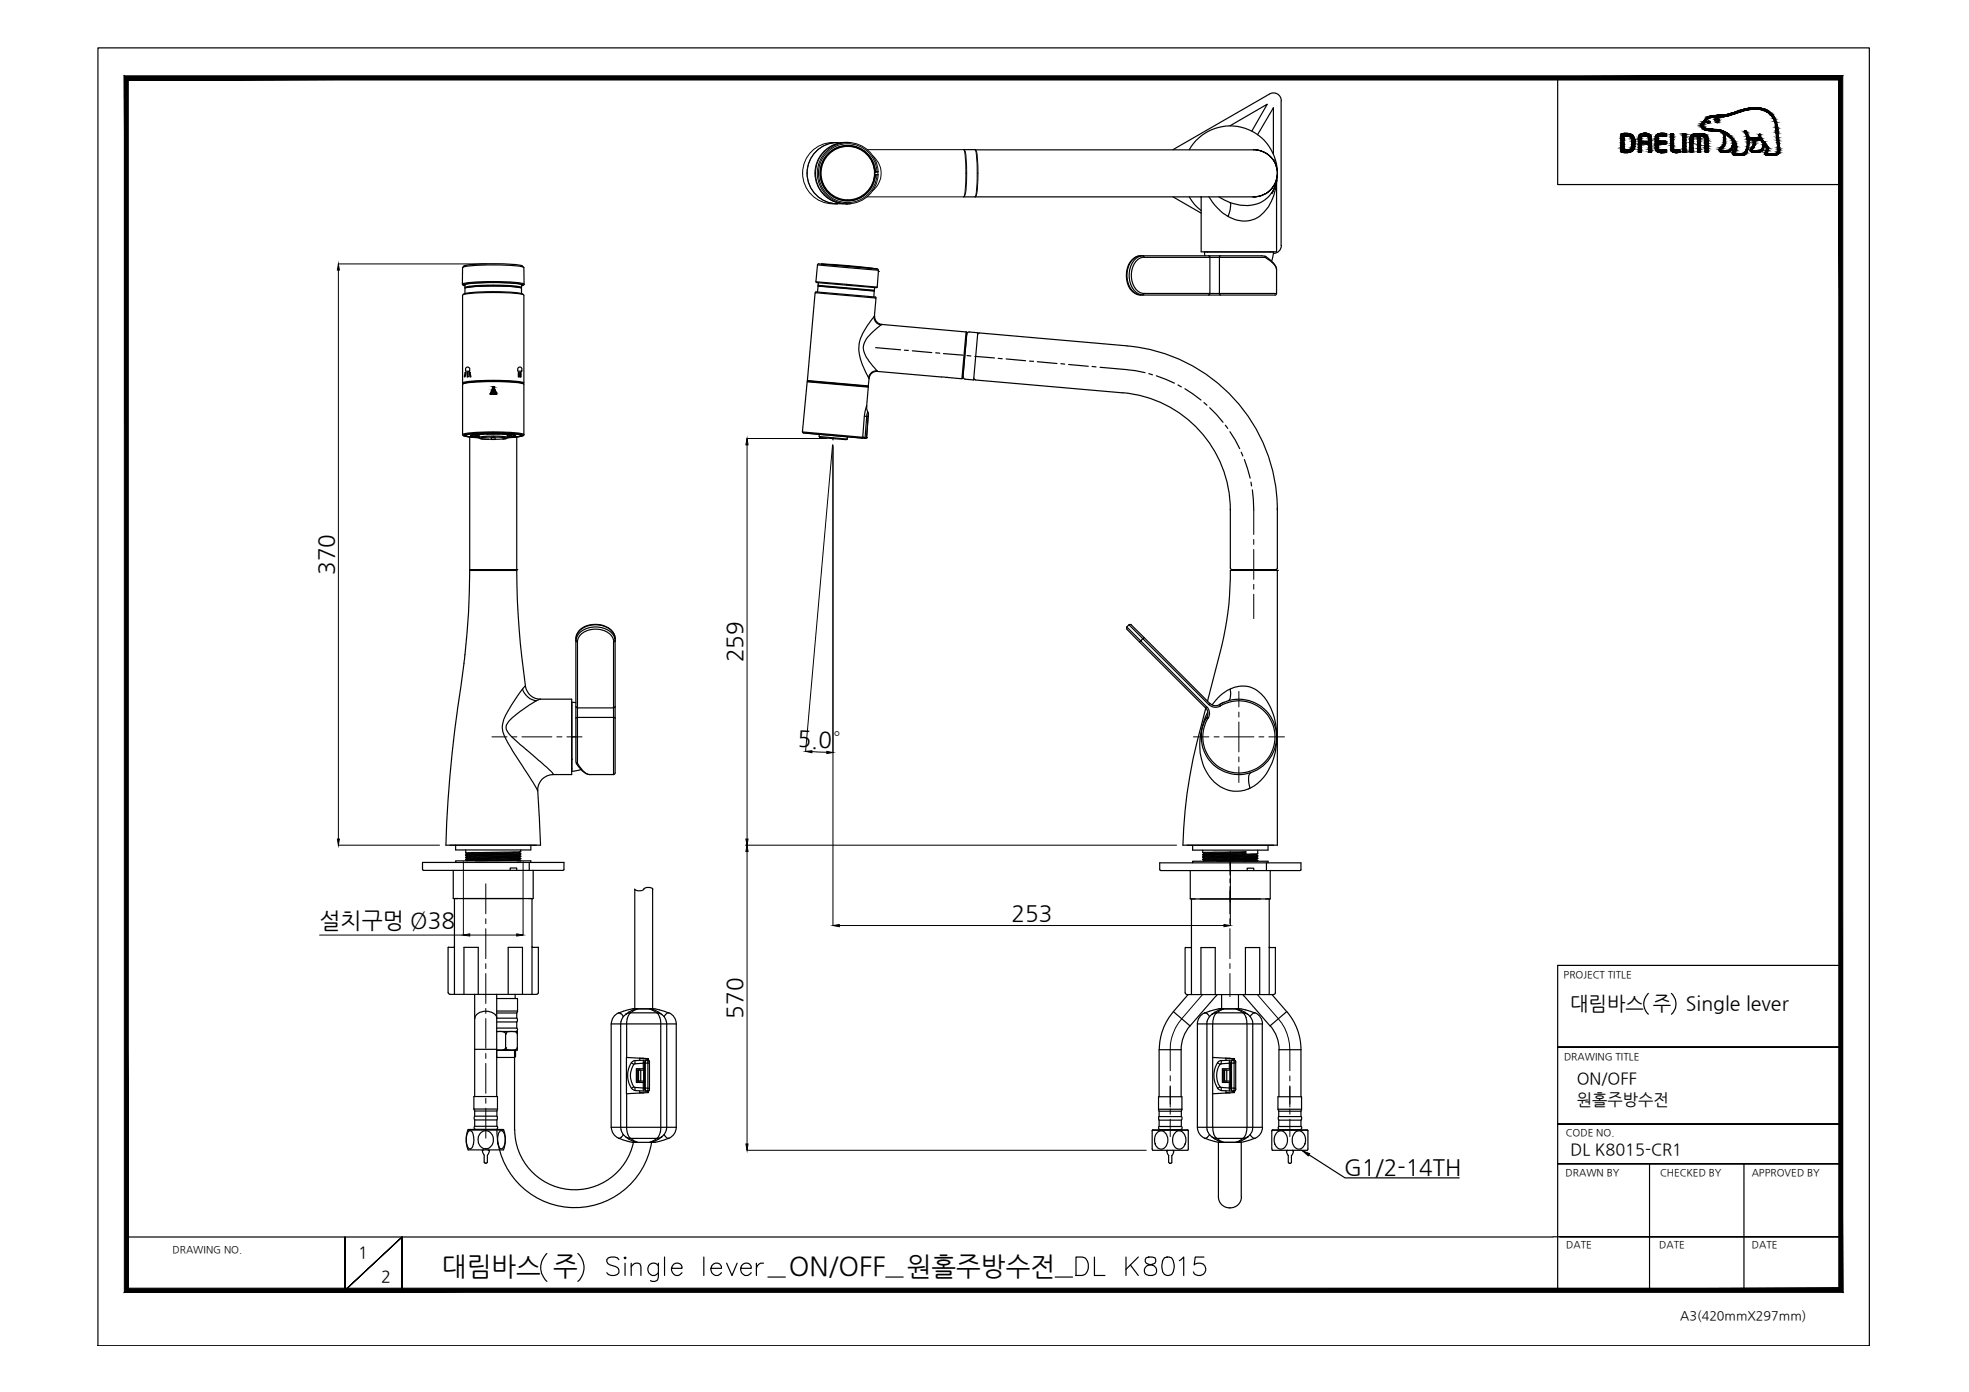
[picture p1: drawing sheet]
<svg xmlns="http://www.w3.org/2000/svg" width="420mm" height="297mm" viewBox="0 0 420 297" stroke-linecap="round" stroke-linejoin="round" font-family="sans-serif">
<defs><g id="words">
<g font-size="5.6">
<text x="94.3" y="272.2">대림바스 주</text>
<text x="168.3" y="272.2">ON/OFF</text>
<text x="193.5" y="272.2">원홀주방수전</text>
</g>
<g font-size="4.8">
<text x="71.3" y="122.7" transform="rotate(-90 71.3 122.7)">370</text>
<text x="158.4" y="141.3" transform="rotate(-90 158.4 141.3)">259</text>
<text x="170.2" y="159.2" transform="rotate(2 170.2 159.2)">5.0°</text>
<text x="68.2" y="198">설치구멍 Ø38</text>
<text x="215.8" y="196.6">253</text>
<text x="158.4" y="217.4" transform="rotate(-90 158.4 217.4)">570</text>
<text x="286.8" y="250.8">G1/2-14TH</text>
</g>
<g font-size="4.2">
<text x="335.1" y="215.4">대림바스 주</text>
<text x="359.8" y="215.4">Single lever</text>
</g>
<g font-size="3.5">
<text x="336.5" y="231.4">ON/OFF</text>
<text x="336.5" y="235.8">원홀주방수전</text>
<text x="335.1" y="246.4">DL K8015-CR1</text>
<text x="76.4" y="268.5">1</text>
<text x="81.3" y="273.6">2</text>
</g>
<text font-size="2.7" x="358.5" y="281.6">A3(420mmX297mm)</text>
<g font-size="2.1">
<text x="333.7" y="208.6">PROJECT TITLE</text>
<text x="333.7" y="226.2">DRAWING TITLE</text>
<text x="334.1" y="242.4">CODE NO.</text>
<text x="334.1" y="251">DRAWN BY</text>
<text x="354.2" y="251">CHECKED BY</text>
<text x="373.8" y="251">APPROVED BY</text>
<text x="36.8" y="267.4">DRAWING NO.</text>
<text x="334.2" y="266.4">DATE</text>
<text x="354.1" y="266.4">DATE</text>
<text x="373.8" y="266.4">DATE</text>
</g>
</g></defs>
<!-- layer: 0 -->
<g fill="#000" stroke="#000" stroke-width=".21">
<path d="M72.2 56.3l.2 1.3h-.4zM159.4 93.6l.2 1.3h-.4zM72 179h.4l-.2 1.4zM159.2 179h.4l-.2 1.4zM171.9 160.3l1.4-.1v.4zM176.4 160.3l1.3 .3-1.3 .2zM98.9 199.5l1.3-.2v.4zM110.3 199.3l1.3 .2-1.3 .2zM159.4 180.4l.2 1.3h-.4zM177.7 197.5l1.4-.2v.5zM261.2 197.3l1.3 .2-1.3 .3zM159.2 244.1h.4l-.2 1.4z"/>
<path d="M277.9 245.5l1.6 .7-.3 .4z"/>
<path d="M27.4 274.9l-.9 .9 365.9-.9zM26.5 275.8l365.9-.9 .8 .9zM392.4 17.1v257.8l.8 .9zM393.2 16.2v259.6l-.8-258.7zM27.4 17.1h365l.8-.9zM26.5 16.2h366.7l-365.8 .9zM26.5 16.2l.9 258.7v-257.8zM26.5 16.2l.9 258.7-.9 .9z"/>
</g>
<g fill="none" stroke="#000" stroke-width=".25">
<path d="M20.9 10.2h378v277h-378zM332.4 16.6v22.8h60.4M205.6 31.9l61.7 .1M262.5 26.9l7.9-4.7-3.3 5.8M268.3 28.8l3.4-5.8v9.9M271.7 34.1h.1M273.4 21.5v30.9M273.4 21.5a1.67 1.67 0 0 0-2.5-1.4l-20.6 11.8M368.5 32.5h.1M99 56.8l-.3 .3M111.4 56.8l.3 .3M205.6 42h61.8"/>
<path d="M250.3 42l6 3.5M273.4 52.4a1.67 1.67 0 0 1-1.7 1.7M208.6 71l-.8 10.1M209 71l31.5 2.8M209 71.1l-.4 .2M100.2 93.3v28.3M110.3 93.3v28.3M207.8 80.7l.3 .3M208.1 81.1l31.5 2.7M262.5 108.6v12.6l.4 .3M272.6 108.4v12.8l-.3 .3M90.2 184h30.1"/>
<path d="M90.3 185.7h29.9M108.9 185.7v-.5h1.4v.5M112.9 184v1.7M137.4 189.7a1.46 1.46 0 0 1-1.9 0v25.6M137.4 189.7a1.44 1.44 0 0 1 1.9 0v25.6M247.5 184.1h30.1M247.6 185.8h29.8M266.1 185.8v-.5h1.4v.5M270.2 184.1v1.7M99 202.2v10M102.1 202.2v10M108.4 202.2v10"/>
<path d="M111.5 202.2v10M256.3 202.2v10M259.3 202.2v10M265.8 202.2v10M268.8 202.2v10M351.7 212a3 3 0 0 0 0 4.4M356.6 212a3 3 0 0 1 0 4.4M392.8 206h-60.4v69.7M106 225.7h.1M106 225.7v-1.6h4v1.4l-.2 .2v15.4M107.9 223.6v.5M109.8 224.1v1.6h-3.8"/>
<path d="M332.4 223.4h60.4h-60.4M332.4 239.9h60.4h-60.4M102.9 245.5l.4 1v1.5M103.2 245.4l-.2 .1M103.3 248l.2 .2M103.5 248.2h.3M104 248l-.2 .2M104 246.5v1.5M104.2 245.4l.2 .1v.3l-.4 .7M106 241.1a16.6 16.6 0 0 0 15.3 16.5 16.6 16.6 0 0 0 17.7-13.8M109.8 241.1a12.8 12.8 0 0 0 11.5 12.7 12.8 12.8 0 0 0 13.9-10M248.9 245.6h.1"/>
<path d="M249 245.6l.4 1v1.4M249.2 245.4l-.1 .2M249.4 248l.2 .2M249.6 248.3h.2M250 248l-.1 .2M250 246.6v1.4M250.3 245.4l.1 .2M250.4 245.6h.1M250.5 245.6l-.4 1M260 243.8h4.9M274.5 245.6l.4 1v1.4M274.7 245.4l-.2 .2"/>
<path d="M274.9 248l.2 .2M275.1 248.3h.3M275.6 248l-.2 .2M275.8 245.4l.1 .2M276 245.6l-.4 1v1.4M279.3 246.4l7.7 4.9h24.4M332.4 248.3h60.4h-60.4M352 248.3v27M372.1 248.3v27M27 264h304.4M73.6 264v11.4l12.2-11.4-12.2 11.4zM85.8 275.4v-11.4v11.4"/>
<path d="M116.7 267.5a4 4 0 0 0 0 5.9M123.3 267.5a4 4 0 0 1 0 5.9M132.1 268.8a1.71 1.71 0 0 0-2.6 0 .99 .99 0 0 0 .7 1.1l1.1 .4a.98 .98 0 0 1 .4 1.7 1.71 1.71 0 0 1-2.2-.4M133.4 268.2l.2 .2-.2 .2-.2-.2zM133.4 269.6v2.6M134.7 270.3l.9-.7 1 .1 .2 .6v1.9M134.7 269.6v2.6M140.5 269.6v2.9l-.2 .6a1.19 1.19 0 0 1-1.5 .2M140.5 270.1a1.26 1.26 0 0 0-1.7-.3 1.26 1.26 0 0 0-.4 1.7 1.26 1.26 0 0 0 1.7 .5l.4-.4M141.8 268.2v4M143.3 270.7h2.2a1.12 1.12 0 0 0-1.1-1.2 1.12 1.12 0 0 0-1.1 1.2 1.23 1.23 0 0 0 .7 1.4 1.23 1.23 0 0 0 1.5-.5M150.2 268.2v4"/>
<path d="M151.7 270.7h2.3a1.16 1.16 0 0 0-1.4-1.2 1.16 1.16 0 0 0-.9 1.5 1.2 1.2 0 0 0 .9 1.2 1.2 1.2 0 0 0 1.4-.6M155.1 269.6l1.1 2.6 1.1-2.6M158.1 270.7h2.2a1.16 1.16 0 0 0-1.3-1.2 1.16 1.16 0 0 0-.9 1.5 1.2 1.2 0 0 0 .9 1.2 1.2 1.2 0 0 0 1.3-.6M161.4 269.6v2.6M162.9 269.6a1.28 1.28 0 0 0-1.5 1.1M163.9 272.5h3.7M189 272.5h3.7M225.2 272.5h3.7M229.6 268.2h1.3a1.85 1.85 0 0 1 1.3 2.5 1.74 1.74 0 0 1-1.3 1.5h-1.3zM233.5 268.2v4h2.3M240.3 268.2v4M241.2 269.9l1.7 2.3"/>
<path d="M242.9 268.2l-2.6 2.7M244.6 268.4a.78 .78 0 0 0 .3 1.3l.8 .2a1.13 1.13 0 0 1 1.1 1.1 1.13 1.13 0 0 1-.9 1.2 1.27 1.27 0 0 1-1.7-.8 1.22 1.22 0 0 1 1.1-1.5l.8-.2a.81 .81 0 0 0 .4-1.3l-.6-.2zM248.5 268.4a1.28 1.28 0 0 1 1.8 .6 3.1 3.1 0 0 1-.3 3 1.27 1.27 0 0 1-1.9-.6 3.4 3.4 0 0 1 .4-3zM251.7 269l.9-.8v4M256.9 268.2h-1.9l-.2 1.7a1.41 1.41 0 0 1 2.1-.1 1.41 1.41 0 0 1 0 2.1 1.41 1.41 0 0 1-2.1-.1l-.1-.4M331.4 263.9h61.4h-59.9M341 275.3h51.8"/>
</g>
<g fill="#000" stroke="#000" stroke-width=".21">
<path d="M346.3 32.5h1.2zM346.5 28.5h.9zM347.2 32h1.3zM347.7 29.1h.9zM350.8 28.5h.4zM351.2 29h1.1zM353.7 28.6h1.9zM353.7 32.4h1.9zM354.1 28.5h1.4zM354.4 32.6h.3zM354.4 28.5h.4zM354.6 29.1h1z"/>
<path d="M354.9 29.1h.7zM357.4 32.6h.6zM362.2 28.5h.8zM363 27h.4zM364.3 25.9h.6zM364.5 26.3h.1zM364.7 27.9h2.7zM364.4 25.9h.4zM364.9 27.9h2.6zM365.8 24.7h3.2zM366 25.6h.1zM366.3 26.1l.2 .1z"/>
<path d="M366.4 24.6h2.6zM366.3 25.2h.2zM366.8 24.6h2.2zM374.1 29.8h1.9zM374.2 23h.8zM375 29.8h.6zM375.4 29.5h.4zM375.4 28.7h.2zM375.6 29.8h.5zM376.8 31.3h.5z"/>
<path d="M345.9 29h1.3zM345.9 29h1.3z"/>
<path d="M346.3 32.5l1.1 .1zM346.5 32.6h.9z"/>
<path d="M345.9 29.1h.6zM345.9 29.1h.6z"/>
<path d="M345.9 29.1l.6 .2v-.2zM345.9 29.1l.6 .2h-.6z"/>
<path d="M345.9 29.3h.6zM345.9 29.3h.6z"/>
<path d="M345.9 29.3l.6 .3v-.3zM345.9 29.3l.6 .3h-.6z"/>
<path d="M345.9 29.6l.6 .3v-.3zM345.9 29.6l.6 .3h-.6z"/>
<path d="M345.9 29.9l.6 .1v-.1zM345.9 29.9l.6 .1h-.6z"/>
<path d="M345.9 30l.6 .5v-.5zM345.9 30l.6 .5h-.6z"/>
<path d="M345.9 30.5l.6 .3v-.3zM345.9 30.5l.6 .3h-.6z"/>
<path d="M345.9 30.8l.6 .4v-.4zM345.9 30.8l.6 .4h-.6zM345.9 31.2h.6zM345.9 31.2h.6z"/>
<path d="M345.9 31.2l.6 .4v-.4zM345.9 31.2l.6 .4h-.6z"/>
<path d="M345.9 31.6l.6 .2v-.2zM345.9 31.6l.6 .2h-.6z"/>
<path d="M345.9 31.8h.6zM345.9 31.8h.6z"/>
<path d="M345.9 31.8l.6 .2v-.2zM345.9 31.8l.6 .2h-.6zM345.9 32h.6zM345.9 32h.6z"/>
<path d="M345.9 32h.6zM345.9 32h.6z"/>
<path d="M345.9 32h.7zM345.9 32h.7z"/>
<path d="M345.9 29h.9zM345.9 29h1.2z"/>
<path d="M345.9 29h.9zM345.9 29l.6 .1zM345.9 29.1h.6zM345.9 29.1h.6z"/>
<path d="M345.9 32h1zM345.9 32h1z"/>
<path d="M345.9 32h1.1zM345.9 32h1.1z"/>
<path d="M345.9 29h1.2zM345.9 29h1.3z"/>
<path d="M345.9 32h1.2zM345.9 32h1.2z"/>
<path d="M347.2 29h1.3zM347.2 29h1.3z"/>
<path d="M345.9 32h1.3zM345.9 32h1.3z"/>
<path d="M346.5 28.5h1zM346.3 28.5h1.2z"/>
<path d="M346.3 28.5h1.3zM346.2 28.5h1.4z"/>
<path d="M346.2 28.5h1.5zM346.1 28.5h1.6z"/>
<path d="M346.2 32.5h1.4zM346.2 32.5h1.3z"/>
<path d="M346.1 28.5l1.8 .1zM345.9 28.6h2z"/>
<path d="M346.1 32.5h1.6zM346.1 32.5h1.5z"/>
<path d="M345.9 32.4h2zM345.9 32.4h2z"/>
<path d="M345.9 32.4h2zM345.9 32.4l1.8 .1z"/>
<path d="M345.9 28.6h2zM345.9 28.6h2z"/>
<path d="M345.9 28.6l2.3 .1-.3-.1zM345.9 28.6l2.3 .1h-2.3z"/>
<path d="M345.9 32.3h2.3zM345.9 32.3h2.3z"/>
<path d="M345.9 32.3l2 .1 .3-.1zM345.9 32.3l2 .1h-2z"/>
<path d="M345.9 28.7h2.3zM345.9 28.7h2.3z"/>
<path d="M345.9 28.7l2.4 .1zM345.9 28.7l2.4 .1z"/>
<path d="M345.9 28.8l2.5 .1-.1-.1zM345.9 28.8l2.5 .1h-2.5z"/>
<path d="M345.9 32.3h2.4zM345.9 32.3h2.3z"/>
<path d="M345.9 32.1h2.5zM345.9 32.1h2.5z"/>
<path d="M345.9 32.1l2.4 .2 .1-.2zM345.9 32.1l2.4 .2h-2.4z"/>
<path d="M345.9 28.9h2.5zM345.9 28.9h2.5z"/>
<path d="M345.9 28.9l2.6 .1-.1-.1zM345.9 28.9l2.6 .1h-2.6z"/>
<path d="M347.2 29h1.3zM347.2 29h1.3z"/>
<path d="M347.2 29h1.4zM347.2 29h1.4z"/>
<path d="M347.3 32h1.2zM347.2 32h1.3zM347.2 32h1.3z"/>
<path d="M345.9 32l2.5 .1 .1-.1zM345.9 32l2.5 .1h-2.5z"/>
<path d="M347.4 29l1.2 .1v-.1zM347.4 29l1.2 .1zM347.7 29.1h.9z"/>
<path d="M347.8 29.1l.9 .2-.1-.2zM347.8 29.1l.9 .2h-.7z"/>
<path d="M347.7 31.9h.9zM347.6 31.9h1z"/>
<path d="M347.6 31.9h1zM347.3 32h1.2z"/>
<path d="M348 29.3l.8 .1-.1-.1zM348 29.3l.8 .1h-.7z"/>
<path d="M347.9 31.8h.8zM347.7 31.9h.9z"/>
<path d="M348.1 29.4l.7 .2v-.2zM348.1 29.4l.7 .2h-.7z"/>
<path d="M348.1 29.6l.8 .2-.1-.2zM348.1 29.6l.8 .2h-.7z"/>
<path d="M348.1 31.6h.7zM348.1 31.6h.7z"/>
<path d="M348.1 31.6l.6 .2 .1-.2zM348.1 31.6l.6 .2h-.8z"/>
<path d="M348.2 29.8l.7 .1v-.1zM348.2 29.8l.7 .1h-.7z"/>
<path d="M348.2 29.9l.7 .2v-.2zM348.2 29.9l.7 .2h-.7z"/>
<path d="M348.2 30.1l.7 .1zM348.2 30.1l.7 .1zM348.2 30.2h.7zM348.2 30.2h.7zM348.2 30.2h.7zM348.2 30.2h.7zM348.2 30.2h.7zM348.2 30.2h.7z"/>
<path d="M348.2 30.2h.7zM348.2 30.2h.7z"/>
<path d="M348.2 30.2l.7 .1zM348.2 30.2l.7 .1z"/>
<path d="M348.2 30.3l.7 .2v-.2zM348.2 30.3l.7 .2h-.7z"/>
<path d="M348.2 30.5l.7 .1v-.1zM348.2 30.5l.7 .1h-.7z"/>
<path d="M348.2 30.6l.7 .1v-.1zM348.2 30.6l.7 .1h-.7z"/>
<path d="M348.2 30.7l.7 .1zM348.2 30.7l.7 .1z"/>
<path d="M348.2 30.8h.7zM348.2 30.8h.7z"/>
<path d="M348.2 30.8l.7 .1zM348.2 30.8l.7 .1z"/>
<path d="M348.2 30.9l.7 .4v-.4zM348.2 30.9l.7 .4h-.7zM348.2 31.3h.7zM348.2 31.3h.7z"/>
<path d="M348.2 31.3l.6 .3 .1-.3zM348.2 31.3l.6 .3h-.7z"/>
<path d="M349.6 29.6h.7zM349.6 29.6h.7zM349.6 29.6h.7zM349.6 29.6h.7z"/>
<path d="M349.7 32.5h.3zM349.7 32.5h.5z"/>
<path d="M349.7 32.5h.3zM349.7 32.5h.3z"/>
<path d="M349.7 32.5h.5zM349.7 32.5h.5z"/>
<path d="M349.7 32.4h.5zM349.7 32.4l.5 .1z"/>
<path d="M349.6 29.5l.7 .1zM349.6 29.5l.7 .1z"/>
<path d="M349.6 29.6h.7zM349.6 29.6h.7zM349.6 29.6h.7zM349.6 29.6h.7z"/>
<path d="M349.6 29.6h.7zM349.6 29.6h.7zM349.6 29.6h.7zM349.6 29.6h.7z"/>
<path d="M349.6 29.6l.7 .3v-.3zM349.6 29.6l.7 .3h-.7zM349.6 29.9h.7zM349.6 29.9h.7z"/>
<path d="M349.6 29.9l.7 .2v-.2zM349.6 29.9l.7 .2h-.7z"/>
<path d="M349.6 30.1l.7 .1zM349.6 30.1l.7 .1z"/>
<path d="M349.6 30.7l.7 .1zM349.6 30.7l.7 .1z"/>
<path d="M349.6 30.8l.7 .2v-.2zM349.6 30.8l.7 .2h-.7z"/>
<path d="M349.6 31l.7 .4v-.4zM349.6 31l.7 .4h-.7z"/>
<path d="M349.6 31.4l.7 .1zM349.6 31.4l.7 .1z"/>
<path d="M349.6 31.5l.7 .4v-.4zM349.6 31.5l.7 .4h-.7z"/>
<path d="M349.6 31.9h.7zM349.6 31.9h.7z"/>
<path d="M349.6 31.9l.7 .2v-.2zM349.6 31.9l.7 .2h-.7z"/>
<path d="M349.6 32.1l.7 .1zM349.6 32.1l.7 .1z"/>
<path d="M349.6 32.2l.7 .1zM349.6 32.2l.7 .1z"/>
<path d="M349.6 32.3h.7zM349.6 32.3h.7z"/>
<path d="M349.6 32.3l.7 .1zM349.6 32.3l.7 .1zM349.6 32.4h.7zM349.6 32.4h.7zM349.6 32.4h.7zM349.6 32.4h.7z"/>
<path d="M349.6 32.4h.7zM349.6 32.4h.6z"/>
<path d="M349.7 29.3l.6 .2v-.2zM349.7 29.3l.6 .2h-.7z"/>
<path d="M349.7 29.2l.6 .1v-.1zM349.7 29.2l.6 .1h-.6z"/>
<path d="M349.7 29.1h.7zM349.7 29.1h.8z"/>
<path d="M349.7 29.1h.7zM349.7 29.1l.6 .1z"/>
<path d="M349.7 29.1h.9zM349.7 29.1h.8z"/>
<path d="M349.7 29h1.1zM349.7 29l.9 .1z"/>
<path d="M350.8 28.5h.4zM350.8 28.5h.4zM350.8 28.5h.4z"/>
<path d="M350.8 28.5h.6zM350.6 28.5h.8z"/>
<path d="M350.6 28.5h.8zM350.6 28.5h.8z"/>
<path d="M350.6 28.5h1zM350.4 28.5h1.2z"/>
<path d="M350.4 28.5l1.4 .1zM350.2 28.6h1.6z"/>
<path d="M350.2 28.6l1.8 .1zM350 28.7h2z"/>
<path d="M351.8 29.6h.6zM351.8 29.6h.6z"/>
<path d="M350 28.7l2.1 .1zM349.9 28.8h2.2z"/>
<path d="M349.9 28.8l2.3 .1-.1-.1zM349.9 28.8l2.3 .1h-2.4z"/>
<path d="M349.8 28.9l2.5 .1zM349.8 28.9l2.5 .1z"/>
<path d="M351.1 29h1.2zM351.1 29h1.2zM351.2 29h1.1z"/>
<path d="M351.3 29l1 .1zM351.3 29l1 .1z"/>
<path d="M351.5 29.1h.8zM351.5 29.1h.8z"/>
<path d="M351.6 29.1l.8 .2-.1-.2zM351.6 29.1l.8 .2h-.7z"/>
<path d="M351.8 32.5h.5zM351.8 32.5h.4z"/>
<path d="M351.7 29.3l.7 .1zM351.7 29.3l.7 .1z"/>
<path d="M351.7 29.4h.7zM351.7 29.4h.7z"/>
<path d="M351.7 29.4l.7 .2v-.2zM351.7 29.4l.7 .2h-.6zM351.8 29.6h.6zM351.8 29.6h.6z"/>
<path d="M351.8 29.6h.6zM351.8 29.6h.6z"/>
<path d="M351.8 29.6l.6 .1zM351.8 29.6l.6 .1zM351.8 29.7h.6zM351.8 29.7h.6z"/>
<path d="M351.8 29.7l.6 .2v-.2zM351.8 29.7l.6 .2h-.6z"/>
<path d="M351.8 29.9h.6zM351.8 29.9h.6z"/>
<path d="M351.8 29.9l.6 .2v-.2zM351.8 29.9l.6 .2h-.6z"/>
<path d="M351.8 30.1l.6 .1zM351.8 30.1l.6 .1z"/>
<path d="M349.6 30.2h2.8zM349.6 30.2h2.8z"/>
<path d="M349.6 30.2h2.8zM349.6 30.2h2.8z"/>
<path d="M349.6 30.2l2.8 .4v-.4zM349.6 30.2l2.8 .4h-2.8z"/>
<path d="M349.6 30.6l2.8 .1zM349.6 30.6l2.8 .1z"/>
<path d="M351.8 30.7l.6 .1zM351.8 30.7l.6 .1z"/>
<path d="M351.8 30.8l.6 .1v-.1zM351.8 30.8l.6 .1h-.6z"/>
<path d="M351.8 30.9l.6 .2v-.2zM351.8 30.9l.6 .2h-.6zM351.8 31.1h.6zM351.8 31.1h.6z"/>
<path d="M351.8 31.1l.6 .5v-.5zM351.8 31.1l.6 .5h-.6z"/>
<path d="M351.8 31.6h.6zM351.8 31.6h.6z"/>
<path d="M351.8 31.6l.6 .3v-.3zM351.8 31.6l.6 .3h-.6z"/>
<path d="M351.8 31.9l.6 .2v-.2zM351.8 31.9l.6 .2h-.6z"/>
<path d="M351.8 32.1l.6 .1zM351.8 32.1l.6 .1z"/>
<path d="M351.8 32.2l.6 .1zM351.8 32.2l.6 .1z"/>
<path d="M351.8 32.3l.6 .1zM351.8 32.3l.6 .1zM351.8 32.4h.6zM351.8 32.4h.6z"/>
<path d="M351.8 32.4h.6zM351.8 32.4h.6zM351.8 32.4h.6zM351.8 32.4h.6z"/>
<path d="M351.8 32.4h.6zM351.8 32.4l.5 .1zM351.8 32.5h.5zM351.8 32.5h.5z"/>
<path d="M353.3 29.1h1.1zM353.3 29.1h1.1z"/>
<path d="M353.2 29.4l.7 .1zM353.2 29.4l.7 .1z"/>
<path d="M353.2 29.5h.7zM353.2 29.5h.7zM353.2 29.5h.7zM353.2 29.5h.7z"/>
<path d="M353.2 29.5l.7 .1zM353.2 29.5l.7 .1z"/>
<path d="M353.2 29.6h.7zM353.2 29.6h.7z"/>
<path d="M353.2 29.6h.7zM353.2 29.6h.7z"/>
<path d="M353.2 29.6l.7 .3v-.3zM353.2 29.6l.7 .3h-.7z"/>
<path d="M353.2 29.9l.7 .1v-.1zM353.2 29.9l.7 .1h-.7z"/>
<path d="M353.2 30l.7 .1zM353.2 30l.7 .1z"/>
<path d="M353.2 30.1l.7 .1zM353.2 30.1l.7 .1z"/>
<path d="M353.2 30.7l.7 .1zM353.2 30.7l.7 .1z"/>
<path d="M353.2 30.8l.7 .2v-.2zM353.2 30.8l.7 .2h-.7z"/>
<path d="M353.2 31l.7 .1v-.1zM353.2 31l.7 .1h-.7z"/>
<path d="M353.2 31.1l.7 .2v-.2zM353.2 31.1l.7 .2h-.7z"/>
<path d="M353.2 31.3l.7 .1zM353.2 31.3l.7 .1z"/>
<path d="M353.2 31.4l.7 .1zM353.2 31.4l.7 .1z"/>
<path d="M353.2 31.5h.7zM353.2 31.5h.7zM353.2 31.5h.7zM353.2 31.5h.7z"/>
<path d="M353.2 31.5l.7 .1v-.1zM353.2 31.5l.7 .1h-.7z"/>
<path d="M353.2 31.6l.7 .2v-.2zM353.2 31.6l.7 .2h-.6z"/>
<path d="M353.3 29.2l.6 .2v-.2zM353.3 29.2l.6 .2h-.7z"/>
<path d="M353.3 31.8h.6zM353.3 31.8h.6z"/>
<path d="M353.3 31.8l.7 .1zM353.3 31.8l.7 .1z"/>
<path d="M353.3 29.1h.7zM353.3 29.1l.6 .1zM353.3 29.2h.6zM353.3 29.2h.6z"/>
<path d="M353.3 31.9l.8 .1zM353.3 31.9l.8 .1z"/>
<path d="M354 32.5h1.6zM354 32.5h1.6zM354 32.5h1.6zM354 32.5h1.6zM354 32.5h1.6z"/>
<path d="M353.3 29.1h.8zM353.3 29.1h1z"/>
<path d="M353.3 29.1h.8zM353.3 29.1h.7z"/>
<path d="M353.3 29.1h1zM353.3 29.1h1.1z"/>
<path d="M353.3 32h1.1zM353.3 32h1.1z"/>
<path d="M354.4 32.6h.2zM354.4 32.6h.2z"/>
<path d="M353.3 32h1.1zM353.3 32h1.1zM353.3 32h1.1zM353.3 32h1.1z"/>
<path d="M354.4 32.6h.3zM354.4 32.6h.4z"/>
<path d="M354.4 28.5h.8zM354.3 28.5h.9z"/>
<path d="M354.3 28.5h1.2zM354.1 28.5h1.4zM354 28.5h1.5z"/>
<path d="M354.3 32.6h.9zM354.3 32.6h.5z"/>
<path d="M353.2 30.7h2.2zM353.2 30.7h2.3z"/>
<path d="M353.2 30.2h2.3zM353.2 30.2h2.3z"/>
<path d="M353.2 30.7h2.3zM353.2 30.7h2.3z"/>
<path d="M354.1 32.5h1.4zM354.1 32.5l1.1 .1z"/>
<path d="M353.2 30.2h2.3zM353.2 30.2h2.3z"/>
<path d="M353.2 30.2h2.4zM353.2 30.2h2.4z"/>
<path d="M354.1 32.5h1.4zM354.1 32.5h1.4z"/>
<path d="M354 28.5h1.6zM354 28.5h1.6z"/>
<path d="M354 28.5h1.6zM354 28.5h1.6z"/>
<path d="M355.4 29.1h.2zM354.9 29.1h.7z"/>
<path d="M353.2 30.2l2.4 .1zM353.2 30.2l2.4 .1z"/>
<path d="M353.2 30.7h2.4zM353.2 30.7h2.3z"/>
<path d="M354.1 32.5h1.5zM354.1 32.5h1.4z"/>
<path d="M354 28.5h1.6zM354 28.5h1.6z"/>
<path d="M353.9 28.5l1.7 .1zM353.7 28.6h1.9zM353.7 28.6h1.9z"/>
<path d="M353.7 28.6l1.9 .1v-.1zM353.5 28.7l.2-.1 1.9 .1z"/>
<path d="M353.5 28.7l2.1 .1v-.1zM353.5 28.7l2.1 .1h-2.2z"/>
<path d="M353.4 28.8l2.2 .1zM353.4 28.8l2.2 .1z"/>
<path d="M353.3 28.9l2.3 .1zM353.3 28.9l2.3 .1z"/>
<path d="M353.3 29l2.3 .1zM353.3 29l2.3 .1zM353.3 29.1h2.3zM353.3 29.1h2.3z"/>
<path d="M354.4 29.1h1.2zM354.4 29.1h1.2z"/>
<path d="M354.5 29.1h1.1zM354.5 29.1h1.1zM354.6 29.1h1z"/>
<path d="M353.2 30.3l2.4 .1zM353.2 30.3l2.4 .1z"/>
<path d="M353.2 30.4l2.4 .1v-.1zM353.2 30.4l2.4 .1h-2.4z"/>
<path d="M353.2 30.5l2.4 .1zM353.2 30.5l2.4 .1z"/>
<path d="M353.2 30.6h2.4zM353.2 30.6l2.4 .1z"/>
<path d="M353.3 32h2.3zM353.3 32h2.3z"/>
<path d="M353.3 32l2.3 .1zM353.3 32l2.3 .1z"/>
<path d="M353.3 32.1l2.3 .1v-.1zM353.3 32.1l2.3 .1h-2.2z"/>
<path d="M353.4 32.2l2.2 .1zM353.4 32.2l2.2 .1z"/>
<path d="M353.5 32.3l2.1 .1v-.1zM353.5 32.3l2.1 .1h-1.9zM353.7 32.4h1.9z"/>
<path d="M353.8 32.4l1.8 .1zM353.8 32.4l1.8 .1zM354 32.5h1.6z"/>
<path d="M354 32.5h1.6zM354 32.5h1.6z"/>
<path d="M356.6 28.5h.4zM356.6 28.5h.4z"/>
<path d="M356.6 28.5h.4zM356.6 28.5h.4z"/>
<path d="M356.6 28.5l.5 .1zM356.6 28.5l.5 .1z"/>
<path d="M356.5 28.6h.6zM356.5 28.6h.6z"/>
<path d="M356.5 28.6l.6 .1zM356.5 28.6l.6 .1zM356.5 28.7h.6zM356.5 28.7h.6z"/>
<path d="M356.5 28.7l.6 .1v-.1zM356.5 28.7l.6 .1h-.6zM356.5 28.8h.6zM356.5 28.8h.6z"/>
<path d="M356.5 28.8l.6 .2v-.2zM356.5 28.8l.6 .2h-.6z"/>
<path d="M356.5 29l.6 .1zM356.5 29l.6 .1z"/>
<path d="M356.5 29.1l.6 .3v-.3zM356.5 29.1l.6 .3h-.6z"/>
<path d="M356.5 29.4h.6zM356.5 29.4h.6z"/>
<path d="M356.5 29.4l.6 .4v-.4zM356.5 29.4l.6 .4h-.6z"/>
<path d="M356.5 29.8l.6 .1zM356.5 29.8l.6 .1z"/>
<path d="M356.5 29.9l.6 .7v-.7zM356.5 29.9l.6 .7h-.6z"/>
<path d="M356.5 30.6l.6 .1zM356.5 30.6l.6 .1z"/>
<path d="M356.5 30.7l.6 .3v-.3zM356.5 30.7l.6 .3h-.6z"/>
<path d="M356.5 31l.6 .1zM356.5 31l.6 .1z"/>
<path d="M356.5 31.1l.6 .2v-.2zM356.5 31.1l.6 .2h-.6z"/>
<path d="M356.5 31.3l.6 .1zM356.5 31.3l.6 .1z"/>
<path d="M356.5 31.4l.6 .1zM356.5 31.4l.6 .1z"/>
<path d="M356.5 31.5h.6zM356.5 31.5h.6z"/>
<path d="M356.5 31.5l.6 .1zM356.5 31.5l.6 .1zM356.5 31.6h.6zM356.5 31.6h.6z"/>
<path d="M356.5 31.6h.6zM356.5 31.6h.6zM356.5 31.6h.6zM356.5 31.6h.6z"/>
<path d="M356.5 31.6l.6 .1v-.1zM356.5 31.6l.6 .1h-.6z"/>
<path d="M356.5 31.7l.7 .1-.1-.1zM356.5 31.7l.7 .1h-.7z"/>
<path d="M356.5 31.8h.7zM356.5 31.8h.7z"/>
<path d="M356.5 31.8l.8 .1zM356.5 31.8l.8 .1z"/>
<path d="M356.5 31.9l.9 .1zM356.5 31.9l.9 .1z"/>
<path d="M357.4 32.6h.5zM357.6 32.6h.3z"/>
<path d="M356.6 32h1zM356.6 32h1z"/>
<path d="M356.6 32h1.1zM356.6 32h1.1z"/>
<path d="M357.4 32.5h.8zM357.4 32.5l.6 .1z"/>
<path d="M357.3 32.5h1zM357.3 32.5h.9z"/>
<path d="M357.2 32.5h1.1zM357.2 32.5h1.1z"/>
<path d="M356.6 32h1.9zM356.6 32h1.9z"/>
<path d="M356.6 32l1.9 .1zM356.6 32l1.9 .1z"/>
<path d="M356.6 32.1h1.9zM356.6 32.1h1.9z"/>
<path d="M356.6 32.1l1.9 .1zM356.6 32.1l1.9 .1z"/>
<path d="M356.6 32.2l1.9 .1v-.1zM356.6 32.2l1.9 .1h-1.7z"/>
<path d="M356.8 32.3l1.7 .1zM356.8 32.3l1.7 .1z"/>
<path d="M356.9 32.4l1.6 .1zM356.9 32.4l1.6 .1zM357.1 32.5h1.4zM357.1 32.5h1.4z"/>
<path d="M357.1 32.5h1.4zM357.1 32.5h1.4zM357.2 32.5h1.3zM357.2 32.5h1.3z"/>
<path d="M357.2 32.5h1.3zM357.2 32.5h1.1z"/>
<path d="M359.3 28.5h.4zM359.1 28.5h.6zM359.1 28.5h.6zM359.1 28.5h.6z"/>
<path d="M359.1 28.5l.6 .2v-.2zM359.1 28.5l.6 .2h-.6z"/>
<path d="M359.1 32.5h.6zM359.1 32.5h.5z"/>
<path d="M359.1 28.7h.6zM359.1 28.7h.6z"/>
<path d="M359.1 28.7l.6 .1v-.1zM359.1 28.7l.6 .1h-.6z"/>
<path d="M359.1 28.8l.6 .2v-.2zM359.1 28.8l.6 .2h-.6z"/>
<path d="M359.1 29l.6 .3v-.3zM359.1 29l.6 .3h-.6z"/>
<path d="M359.1 29.3l.6 .5v-.5zM359.1 29.3l.6 .5h-.6z"/>
<path d="M359.1 29.8l.6 .7v-.7zM359.1 29.8l.6 .7h-.6z"/>
<path d="M359.1 30.5l.6 .7v-.7zM359.1 30.5l.6 .7h-.6z"/>
<path d="M359.1 31.2l.6 .6v-.6zM359.1 31.2l.6 .6h-.6z"/>
<path d="M359.1 31.8l.6 .2v-.2zM359.1 31.8l.6 .2h-.6z"/>
<path d="M359.1 32l.6 .2v-.2zM359.1 32l.6 .2h-.6z"/>
<path d="M359.1 32.2l.6 .1v-.1zM359.1 32.2l.6 .1h-.6z"/>
<path d="M359.1 32.3l.6 .1zM359.1 32.3l.6 .1z"/>
<path d="M359.1 32.4l.6 .1v-.1zM359.1 32.4l.6 .1h-.6zM359.1 32.5h.6zM359.1 32.5h.6z"/>
<path d="M360.8 32.5h.3zM360.8 32.5h.2z"/>
<path d="M360.6 32.4l.5 .1 .1-.1zM360.6 32.4l.5 .1zM360.8 32.5h.3zM360.8 32.5h.3z"/>
<path d="M360.6 29.7l.7 .1zM360.6 29.7l.7 .1z"/>
<path d="M360.6 29.8l.7 .3v-.3zM360.6 29.8l.7 .3h-.7z"/>
<path d="M360.6 30.1h.7zM360.6 30.1h.7z"/>
<path d="M360.6 30.1l.7 .1zM360.6 30.1l.7 .1z"/>
<path d="M360.6 30.2h.7zM360.6 30.2h.7z"/>
<path d="M360.6 30.2h.7zM360.6 30.2h.7z"/>
<path d="M360.6 30.2l.7 .1zM360.6 30.2l.7 .1z"/>
<path d="M360.6 30.3l.7 .1v-.1zM360.6 30.3l.7 .1h-.7z"/>
<path d="M360.6 30.4l.7 .1zM360.6 30.4l.7 .1z"/>
<path d="M360.6 30.5l.7 .1v-.1zM360.6 30.5l.7 .1h-.7z"/>
<path d="M360.6 30.6l.7 .1zM360.6 30.6l.7 .1z"/>
<path d="M360.6 30.7l.7 .9v-.9zM360.6 30.7l.7 .9h-.7zM360.6 31.6h.7zM360.6 31.6h.7z"/>
<path d="M360.6 31.6l.7 .5v-.5zM360.6 31.6l.7 .5h-.7zM360.6 32.1h.7zM360.6 32.1h.7z"/>
<path d="M360.6 32.1l.7 .1v-.1zM360.6 32.1l.7 .1h-.7zM360.6 32.2h.7zM360.6 32.2h.7z"/>
<path d="M360.6 32.2l.7 .1zM360.6 32.2l.7 .1zM360.6 32.3h.7zM360.6 32.3h.7z"/>
<path d="M360.6 32.3h.7zM360.6 32.3l.6 .1zM360.6 32.4h.6zM360.6 32.4h.6z"/>
<path d="M360.7 29.5h.6zM360.7 29.5h.6z"/>
<path d="M360.6 29.5l.7 .2v-.2zM360.6 29.5l.7 .2h-.7z"/>
<path d="M360.7 29.3l.6 .2 .1-.2zM360.7 29.3l.6 .2h-.6z"/>
<path d="M360.8 29.1l.6 .2 .2-.2zM360.8 29.1l.6 .2h-.7z"/>
<path d="M360.8 29.1h.9zM360.8 29.1h1z"/>
<path d="M360.8 29.1h.9zM360.8 29.1h.8z"/>
<path d="M360.8 29.1h1.3zM360.8 29.1h1.4z"/>
<path d="M360.8 29.1h1.3zM360.8 29.1h1z"/>
<path d="M362.2 29.1h2.1zM362.2 29.1h2.1z"/>
<path d="M362.2 29.1h.7zM362.2 29.1h.7z"/>
<path d="M362.2 32.3h.7zM362.2 32.3h.7z"/>
<path d="M362.3 32.5h.5zM362.3 32.5h.4z"/>
<path d="M362.2 32.4l.6 .1zM362.2 32.4l.6 .1z"/>
<path d="M362.3 32.5h.5zM362.3 32.5h.5z"/>
<path d="M362.2 29.1h.7zM362.2 29.1h.7z"/>
<path d="M362.2 29.1l.7 .1zM362.2 29.1l.7 .1z"/>
<path d="M362.2 29.2l.7 .1zM362.2 29.2l.7 .1z"/>
<path d="M362.2 29.3l.7 .1zM362.2 29.3l.7 .1z"/>
<path d="M362.2 29.4l.7 .1v-.1zM362.2 29.4l.7 .1h-.7z"/>
<path d="M362.2 29.5l.7 .1zM362.2 29.5l.7 .1z"/>
<path d="M362.2 29.6l.7 .2v-.2zM362.2 29.6l.7 .2h-.7z"/>
<path d="M362.2 29.8l.7 .4v-.4zM362.2 29.8l.7 .4h-.7z"/>
<path d="M362.2 30.2l.7 .1v-.1zM362.2 30.2l.7 .1h-.7z"/>
<path d="M362.2 30.3l.7 .6v-.6zM362.2 30.3l.7 .6h-.7z"/>
<path d="M362.2 30.9l.7 .1v-.1zM362.2 30.9l.7 .1h-.7z"/>
<path d="M362.2 31l.7 .6v-.6zM362.2 31l.7 .6h-.7z"/>
<path d="M362.2 31.6l.7 .1v-.1zM362.2 31.6l.7 .1h-.7z"/>
<path d="M362.2 31.7l.7 .2v-.2zM362.2 31.7l.7 .2h-.7z"/>
<path d="M362.2 31.9l.7 .1v-.1zM362.2 31.9l.7 .1h-.7z"/>
<path d="M362.2 32l.7 .1v-.1zM362.2 32l.7 .1h-.7z"/>
<path d="M362.2 32.1l.7 .1zM362.2 32.1l.7 .1z"/>
<path d="M362.2 32.2l.7 .1zM362.2 32.2l.7 .1z"/>
<path d="M362.2 32.3l.7 .1zM362.2 32.3l.7 .1zM362.2 32.4h.7zM362.2 32.4h.7z"/>
<path d="M362.2 32.4h.7zM362.2 32.4h.6z"/>
<path d="M362.2 28.5h1.1zM361.7 28.5h1.6z"/>
<path d="M363 26.7l.3 .1zM363 26.7l.3 .1z"/>
<path d="M363 26.8l.3 .1zM363 26.8l.3 .1z"/>
<path d="M363 26.9l.4 .1zM363 26.9l.4 .1zM363 27h.4z"/>
<path d="M361.7 28.5h1.8zM361.7 28.5h1.8z"/>
<path d="M363 26.6l.3 .1 .1-.1zM363 26.6l.3 .1h-.3z"/>
<path d="M363 27l.5 .1-.1-.1zM363 27l.5 .1h-.4z"/>
<path d="M363 26.6h.4zM363 26.6h.4z"/>
<path d="M363.1 26.5h.4zM363.1 26.5l.3 .1z"/>
<path d="M361.7 28.5l2.1 .1zM361.3 28.6h2.5z"/>
<path d="M363.1 26.4h.4zM363.1 26.4l.4 .1z"/>
<path d="M363.1 27.1h.4zM363.1 27.1h.4z"/>
<path d="M363.1 27.1l.6 .2zM363.1 27.1l.6 .2z"/>
<path d="M363.6 25.8h.4zM363.6 25.8h.4zM363.6 25.8h.4zM363.6 25.8h.4zM363.6 25.8h.4zM363.6 25.8h.5z"/>
<path d="M363.2 27.3h.6zM363.2 27.3h.6z"/>
<path d="M363.2 26.2l.3 .2 .2-.2zM363.2 26.2l.3 .2h-.4z"/>
<path d="M363.2 27.3l.8 .1zM363.2 27.3l.8 .1z"/>
<path d="M361.3 28.6l2.6 .1zM361.2 28.7h2.7z"/>
<path d="M363.4 26.1l.3 .1 .1-.1zM363.2 26.2l.2-.1 .3 .1zM363.2 26.2h.5zM363.2 26.2h.5z"/>
<path d="M363.8 29.6h.7zM363.8 29.6h.7z"/>
<path d="M363.8 32.4h.7zM363.8 32.4h.7z"/>
<path d="M363.5 26h.4zM363.5 26l.3 .1h-.4z"/>
<path d="M361.2 28.7l2.9 .1-.2-.1zM361 28.8l.2-.1 2.9 .1z"/>
<path d="M363.5 25.9l.4 .1zM363.5 25.9l.4 .1zM363.5 26h.4zM363.5 26h.4z"/>
<path d="M363.5 26h.4zM363.5 26h.4z"/>
<path d="M363.6 25.8l.4 .1zM363.6 25.8l.4 .1z"/>
<path d="M363.6 25.9h.4zM363.6 25.9h.3zM363.5 25.9h.4zM363.5 25.9h.4zM363.5 25.9h.4zM363.5 25.9h.4zM363.5 25.9h.4zM363.5 25.9h.4z"/>
<path d="M363.6 25.8h.4zM363.6 25.8h.4zM363.6 25.8h.4zM363.6 25.8h.4z"/>
<path d="M363.6 25.8h.4zM363.6 25.8h.4z"/>
<path d="M363.3 27.4h.7zM363.3 27.4h.7z"/>
<path d="M363.3 27.4l.9 .1zM363.3 27.4l.9 .1z"/>
<path d="M363.7 25.7l.4 .1zM363.6 25.8h.5z"/>
<path d="M363.7 25.7h.4zM363.7 25.7h.4z"/>
<path d="M361 28.8h3.2zM361 28.8h3.2z"/>
<path d="M360.9 28.8l3.4 .3-.1-.3zM360.9 28.8l3.4 .3h-3.5z"/>
<path d="M363.4 27.5h.9zM363.4 27.5h.9z"/>
<path d="M364 32.5h.2zM364 32.5h.4z"/>
<path d="M364.3 25.9h.6zM364.3 25.9h.6zM364.3 25.9h.6zM364.3 25.9h.6zM364.3 25.9h.6z"/>
<path d="M362.2 29.1h2.1zM362.2 29.1h2.1zM362.2 29.1h2.1zM362.2 29.1h2.1z"/>
<path d="M362.9 29.1h1.4zM362.9 29.1h1.4z"/>
<path d="M363 29.1h1.3zM363 29.1h1.3z"/>
<path d="M363.1 29.1h1.2zM363.1 29.1h1.2z"/>
<path d="M363.9 25.4l.2 .3 .2-.3zM363.9 25.4l.2 .3h-.4z"/>
<path d="M363.5 27.5h.9zM363.5 27.5h.9zM363.5 27.5h.9zM363.5 27.5h.9z"/>
<path d="M363.4 29.1l1 .1zM363.4 29.1l1 .1z"/>
<path d="M363.5 29.2h.9zM363.5 29.2h.9z"/>
<path d="M363.6 29.2l.8 .2v-.2zM363.6 29.2l.8 .2z"/>
<path d="M363.8 29.4l.7 .2-.1-.2zM363.8 29.4l.7 .2h-.7z"/>
<path d="M363.9 32.4h.5zM363.9 32.4l.5 .1z"/>
<path d="M363.5 27.5h1zM363.5 27.5h1z"/>
<path d="M363.8 29.6l.7 .3v-.3zM363.8 29.6l.7 .3h-.7z"/>
<path d="M363.8 29.9l.7 .2v-.2zM363.8 29.9l.7 .2h-.7z"/>
<path d="M363.8 30.1h.7zM363.8 30.1h.7z"/>
<path d="M363.8 30.1l.7 .1zM363.8 30.1l.7 .1z"/>
<path d="M363.8 30.2h.7zM363.8 30.2h.7z"/>
<path d="M363.8 30.2l.7 .1zM363.8 30.2l.7 .1z"/>
<path d="M363.8 30.3l.7 .1zM363.8 30.3l.7 .1z"/>
<path d="M363.8 30.4l.7 .2v-.2zM363.8 30.4l.7 .2h-.7z"/>
<path d="M363.8 30.6l.7 .1v-.1zM363.8 30.6l.7 .1h-.7z"/>
<path d="M363.8 30.7l.7 .3v-.3zM363.8 30.7l.7 .3h-.7z"/>
<path d="M363.8 31l.7 .2v-.2zM363.8 31l.7 .2h-.7z"/>
<path d="M363.8 31.2l.7 .4v-.4zM363.8 31.2l.7 .4h-.7z"/>
<path d="M363.8 31.6l.7 .1v-.1zM363.8 31.6l.7 .1h-.7z"/>
<path d="M363.8 31.7l.7 .3v-.3zM363.8 31.7l.7 .3h-.7z"/>
<path d="M363.8 32l.7 .1v-.1zM363.8 32l.7 .1h-.7z"/>
<path d="M363.8 32.1l.7 .1zM363.8 32.1l.7 .1z"/>
<path d="M363.8 32.2l.7 .1zM363.8 32.2l.7 .1z"/>
<path d="M363.8 32.3h.7zM363.8 32.3h.7z"/>
<path d="M363.8 32.3l.7 .1zM363.8 32.3l.7 .1z"/>
<path d="M363.8 32.4h.7zM363.8 32.4h.7z"/>
<path d="M363.8 32.4h.7zM363.8 32.4h.6z"/>
<path d="M364.4 26.2h.2zM364.4 26.2l.2 .1z"/>
<path d="M363.5 27.5h1.2zM363.5 27.5h1.2z"/>
<path d="M363.5 27.5h1.4zM363.5 27.5h1.4z"/>
<path d="M364.1 25.2l.2 .2 .4-.2zM364.1 25.2l.2 .2h-.4zM363.9 25.4h.4zM363.9 25.4h.4z"/>
<path d="M364.4 26.2h.3zM364.4 26.2h.2zM364.4 26.2h.2zM364.4 26.2h.2z"/>
<path d="M364.4 25.9h.4zM364.4 25.9h.4z"/>
<path d="M364.3 26.1h.5zM364.3 26.1l.4 .1z"/>
<path d="M364.4 25.9h.5zM364.3 25.9h.6zM364.3 25.9h.6zM364.3 25.9h.6z"/>
<path d="M364.3 26h.6zM364.3 26l.5 .1z"/>
<path d="M364.3 25.9l.6 .1zM364.3 25.9l.6 .1z"/>
<path d="M364.3 26h.6zM364.3 26h.6zM364.3 26h.6zM364.3 26h.6z"/>
<path d="M364.3 26h.6zM364.3 26h.6zM364.3 26h.6zM364.3 26h.6z"/>
<path d="M363.5 27.5h1.5zM363.5 27.5h1.5z"/>
<path d="M363.5 27.5h1.5zM363.5 27.5h1.5z"/>
<path d="M363.5 27.5l1.6 .1zM363.5 27.5l1.6 .1z"/>
<path d="M363.5 27.6h1.7zM363.5 27.6h1.7z"/>
<path d="M363.5 27.6h2.1zM363.5 27.6h2.1z"/>
<path d="M364.3 25h.9zM364.3 25h1.1z"/>
<path d="M364.3 25l.4 .2 .5-.2zM364.1 25.2l.2-.2 .4 .2zM364.1 25.2h.6zM364.1 25.2h.6z"/>
<path d="M363.5 27.6l2.8 .1zM363.5 27.6l2.8 .1z"/>
<path d="M364.4 25h1.3zM364.3 25h1.1z"/>
<path d="M364.4 24.9h1.5zM364.4 24.9h1.5zM364.4 24.9h1.5zM364.4 24.9h1.5z"/>
<path d="M364.4 24.9h1.5zM364.4 24.9l1.3 .1z"/>
<path d="M365.9 24.7h3.1zM365.9 24.7h3.1zM365.9 24.7h3.1z"/>
<path d="M364.4 24.9h1.5zM364.4 24.9h1.8z"/>
<path d="M366 25.6h.1zM366 25.6h.1z"/>
<path d="M365.9 25.5l.2 .1zM365.9 25.5l.2 .1z"/>
<path d="M364.4 24.9h1.8zM364.4 24.9h1.9z"/>
<path d="M366 25.5h.3zM366 25.5h.1z"/>
<path d="M364.4 24.9h1.9zM364.4 24.9h2z"/>
<path d="M366 25.5h.3zM366 25.5h.3zM366 25.5h.3zM366 25.5h.3z"/>
<path d="M366.3 26.1l.2 .1zM366.3 26.2h.2z"/>
<path d="M363.7 27.7h2.7zM363.7 27.7h2.7z"/>
<path d="M363.7 27.7h3.1zM363.7 27.7h3.1z"/>
<path d="M366 25.4h.4zM366 25.4l.3 .1z"/>
<path d="M366.3 25.2h.3zM366.3 25.2h.3z"/>
<path d="M366.5 24.6h2.5zM366.4 24.6h2.6zM366.4 24.6h2.6zM366.3 24.6h2.7z"/>
<path d="M366.5 25.5h.3zM366.5 25.5h.3z"/>
<path d="M366.3 26.1h.2zM366.3 26.1h.2z"/>
<path d="M366.3 26h.3zM366.3 26l.2 .1z"/>
<path d="M366.3 25.2l.3 .1zM366.3 25.2l.3 .1h-.4z"/>
<path d="M366.2 25.3h.5zM366.1 25.3h.6z"/>
<path d="M366.4 26h.2zM366.3 26h.3z"/>
<path d="M366.1 25.3l.6 .1zM366.1 25.3l.6 .1z"/>
<path d="M366.4 26h.3zM366.4 26h.2z"/>
<path d="M366.1 25.4h.7zM366 25.4h.8z"/>
<path d="M366.4 25.4l.4 .1zM366.4 25.4l.4 .1z"/>
<path d="M366.5 25.5h.3zM366.5 25.5h.3z"/>
<path d="M366.5 25.5l.3 .1zM366.5 25.5l.3 .1zM366.6 25.6h.2zM366.6 25.6h.2z"/>
<path d="M366.6 25.7l.2 .1zM366.6 25.7l.2 .1z"/>
<path d="M366.6 25.8h.2zM366.6 25.8h.2z"/>
<path d="M366.5 25.8l.2 .2 .1-.2zM366.5 25.8l.2 .2h-.3z"/>
<path d="M363.8 27.7h3zM363.8 27.7h3z"/>
<path d="M363.8 27.7h3zM363.8 27.7h3z"/>
<path d="M366.6 25.6h.2zM366.6 25.6l.2 .1z"/>
<path d="M363.8 27.7h3.1zM363.8 27.7h3.1z"/>
<path d="M363.9 27.7l3.3 .1zM363.9 27.7l3.3 .1z"/>
<path d="M367.1 31.5h.5zM367.1 31.5h.5z"/>
<path d="M364.5 24.9h2.7zM364.4 24.9h2z"/>
<path d="M364.1 27.8h3.2zM364.1 27.8h3.2z"/>
<path d="M366.9 31.8l.3 .1zM366.9 31.8l.3 .1z"/>
<path d="M366.9 31.9l.3 .1zM366.9 31.9l.3 .1z"/>
<path d="M366.9 32l.3 .1zM366.9 32l.3 .1z"/>
<path d="M366.9 32.1h.4zM366.9 32.1h.4z"/>
<path d="M366.9 32.1h.4zM366.9 32.1h.4z"/>
<path d="M366.9 31.8h.4zM366.9 31.8h.5z"/>
<path d="M366.9 31.8h.4zM366.9 31.8h.4z"/>
<path d="M366.9 31.8h.4zM366.9 31.8h.3z"/>
<path d="M364.2 27.8h3.2zM364.2 27.8h3.2z"/>
<path d="M364.2 27.8h3.2zM364.2 27.8h3.2z"/>
<path d="M364.3 27.8l3.1 .1zM364.3 27.8l3.1 .1z"/>
<path d="M364.5 27.9h2.9zM364.5 27.9h2.9zM364.7 27.9h2.7z"/>
<path d="M366.9 32.1h.5zM366.9 32.1h.5z"/>
<path d="M367.4 32.5h1.2zM367.4 32.5h1.2z"/>
<path d="M364.9 27.9h2.6zM364.9 27.9h2.6zM364.9 27.9h2.6z"/>
<path d="M365 27.9h2.5zM365 27.9h2.5z"/>
<path d="M365.1 27.9l2.6 .1zM365.1 27.9l2.6 .1z"/>
<path d="M367 31.6l.4 .2 .1-.2zM367 31.6l.4 .2h-.5z"/>
<path d="M367.1 31.5l.5 .1zM367.1 31.6h.5z"/>
<path d="M367.1 31.6h.5zM367.1 31.6h.4h-.5zM367 31.6h.5zM367 31.6h.5z"/>
<path d="M366 28h1.7zM366 28h1.7z"/>
<path d="M367.2 31.5h.5zM367.2 31.5h.4z"/>
<path d="M367.7 28.4h.3zM367.7 28.4h.3z"/>
<path d="M366.6 28h1.2zM366.6 28h1.2z"/>
<path d="M367.4 31.3l.3 .2 .1-.2zM367.4 31.3l.3 .2h-.5z"/>
<path d="M366.8 28h1.1zM366.8 28h1.1z"/>
<path d="M367.4 31.3h.4zM367.4 31.3h.4z"/>
<path d="M366.9 28l1.2 .1zM366.9 28l1.2 .1z"/>
<path d="M367.9 30.2h.3zM367.9 30.2h.3z"/>
<path d="M364.6 24.9h3.3zM364.5 24.9h2.7z"/>
<path d="M367.6 31.1l.2 .2 .1-.2zM367.6 31.1l.2 .2h-.4z"/>
<path d="M368 28.4h.5zM368 28.4h.5z"/>
<path d="M368 28.4h.5zM368 28.4h.5z"/>
<path d="M367.7 28.4l.3 .1zM367.7 28.4l.3 .1zM367.7 28.5h.3zM367.7 28.5h.3zM367.7 28.5h.3zM367.7 28.5h.3zM367.7 28.5h.3zM367.7 28.5h.3z"/>
<path d="M367.7 28.5h.3zM367.7 28.5h.3z"/>
<path d="M367.7 28.5l.3 .1zM367.7 28.5l.3 .1z"/>
<path d="M367.7 31l.2 .1 .1-.1zM367.7 31l.2 .1h-.3z"/>
<path d="M364.6 24.9h3.4zM364.6 24.9h3.3z"/>
<path d="M367.7 28.6l.4 .4-.1-.4zM367.7 28.6l.4 .4h-.3z"/>
<path d="M367.2 28.1l.9 .1zM367.2 28.1l.9 .1z"/>
<path d="M367.8 29l.3 .1zM367.8 29l.3 .1z"/>
<path d="M367.8 29.1l.4 .3-.1-.3zM367.8 29.1l.4 .3h-.4z"/>
<path d="M367.7 30.7l.4 .1zM367.7 30.7l.4 .1z"/>
<path d="M367.7 30.8l.3 .2 .1-.2zM367.7 30.8l.3 .2h-.3z"/>
<path d="M367.3 28.2l1 .1zM367.3 28.2l1 .1z"/>
<path d="M367.8 30.5l.3 .2v-.2zM367.8 30.5l.3 .2h-.4z"/>
<path d="M367.8 29.4l.4 .2v-.2zM367.8 29.4l.4 .2h-.3z"/>
<path d="M367.9 29.6l.3 .3v-.3zM367.9 29.6l.3 .3h-.3zM367.9 29.9h.3zM367.9 29.9h.3z"/>
<path d="M367.9 29.9h.3zM367.9 29.9h.3z"/>
<path d="M367.9 29.9h.3zM367.9 29.9h.3z"/>
<path d="M367.9 29.9l.3 .2v-.2zM367.9 29.9l.3 .2h-.3zM367.9 30.1h.3zM367.9 30.1h.3z"/>
<path d="M367.9 30.1h.3zM367.9 30.1h.3zM367.9 30.1h.3zM367.9 30.1h.3z"/>
<path d="M367.9 30.1l.3 .1zM367.9 30.1l.3 .1zM367.9 30.2h.3zM367.9 30.2h.3zM367.9 30.2h.3zM367.9 30.2h.3z"/>
<path d="M367.9 30.2h.3zM367.9 30.2h.3z"/>
<path d="M367.9 30.2h.3zM367.9 30.2h.3z"/>
<path d="M367.9 30.2l.3 .2v-.2zM367.9 30.2l.3 .2h-.4z"/>
<path d="M367.8 30.4l.3 .1 .1-.1zM367.8 30.4l.3 .1h-.3z"/>
<path d="M367.6 28.3h.8zM367.6 28.3h.8z"/>
<path d="M364.8 24.8h3.5zM364.6 24.9h3.4z"/>
<path d="M367.7 28.3l.7 .1zM367.7 28.3l.7 .1z"/>
<path d="M367.7 28.4h.8zM367.7 28.4h.8z"/>
<path d="M364.9 24.8h3.6zM364.8 24.8h3.5z"/>
<path d="M368 28.4l.6 .1zM368 28.4l.6 .1zM368 28.5h.6zM368 28.5h.6z"/>
<path d="M368 28.5h.6zM368 28.5h.6z"/>
<path d="M368 28.5h.7zM368 28.5h.7z"/>
<path d="M368.1 28.5h.6zM368.1 28.5h.6z"/>
<path d="M367.3 32.4h1.4zM367.3 32.4h1.5z"/>
<path d="M367.3 32.4h1.4zM367.3 32.4l1.3 .1z"/>
<path d="M368.2 28.5l.7 .2zM368.2 28.5l.7 .2z"/>
<path d="M365.2 24.7h3.6zM364.9 24.8h3.6z"/>
<path d="M365.3 24.7h3.6zM365.2 24.7h3.6z"/>
<path d="M368.3 28.7l.8 .2-.2-.2zM368.3 28.7l.8 .2h-.5z"/>
<path d="M367.1 32.4h1.9zM367.1 32.4h1.7z"/>
<path d="M365.8 24.7h3.2zM365.7 24.7h3.3z"/>
<path d="M365.7 24.7h3.3zM365.3 24.7h3.6z"/>
<path d="M366.6 24.6h2.4zM366.5 24.6h2.5zM366.4 24.6h2.6z"/>
<path d="M366.3 24.6l2.7 .1zM365.9 24.7h3.1zM365.9 24.7h3.1z"/>
<path d="M365.9 24.7h3.1zM365.8 24.7h3.2zM365.8 24.7h3.2z"/>
<path d="M367.1 32.4h1.9zM367.1 32.4h1.9z"/>
<path d="M368.6 28.9l.7 .1zM368.6 28.9l.7 .1z"/>
<path d="M367.8 24.6h1.4zM366.8 24.6h2.2zM366.6 24.6h2.4z"/>
<path d="M366.9 32.2l2.1 .2 .2-.2zM366.9 32.2l2.1 .2h-1.9z"/>
<path d="M368.8 29l.6 .2-.1-.2zM368.8 29l.6 .2h-.5z"/>
<path d="M366.9 32.2h2.4zM366.9 32.2h2.3z"/>
<path d="M366.9 32.1h2.4zM366.9 32.1l2.4 .1z"/>
<path d="M368.8 32.1h.6zM368.6 32.1h.7z"/>
<path d="M368.9 29.2l.9 .3-.4-.3zM368.9 29.2l.9 .3h-.5zM369.3 29.5h.5zM369.3 29.5h.5z"/>
<path d="M369 32.1h.4zM368.8 32.1h.6z"/>
<path d="M369.5 24.1h1zM369.4 24.1h1.1zM369.4 24.1h1.1zM369.4 24.1h1.1zM369.4 24.1h1.1z"/>
<path d="M368.2 24.5h1.3zM367.8 24.6h1.4z"/>
<path d="M369.1 32h.4zM369 32.1h.4z"/>
<path d="M369.3 31.8l.2 .2 .1-.2zM369.3 31.8l.2 .2h-.4z"/>
<path d="M369.3 31.7l.3 .1 .1-.1zM369.3 31.7l.3 .1h-.3z"/>
<path d="M368.5 24.4h1.3zM368.2 24.5h1.3z"/>
<path d="M369.3 29.5l.8 .4-.3-.4zM369.3 29.5l.8 .4h-.5z"/>
<path d="M369.8 30.6h.2zM369.8 30.6h.2zM369.8 30.6h.2zM369.8 30.6h.2z"/>
<path d="M369.8 30.5h.2zM369.8 30.5h.2z"/>
<path d="M369.5 31.4l.2 .3 .1-.3zM369.5 31.4l.2 .3h-.4z"/>
<path d="M369.8 32.3h.5zM369.8 32.3h.5z"/>
<path d="M368.8 24.4h1.1zM368.5 24.4h1.3z"/>
<path d="M369.6 31l.2 .4 .1-.4zM369.6 31l.2 .4h-.3z"/>
<path d="M369.7 31h.3zM369.7 31h.2z"/>
<path d="M369.8 30.5l.2 .1zM369.8 30.5l.2 .1z"/>
<path d="M369.8 30.6h.2zM369.8 30.6h.2zM369.8 30.6h.2zM369.8 30.6h.2z"/>
<path d="M369.8 30.6l.2 .1zM369.8 30.6l.2 .1z"/>
<path d="M369.8 30.7l.2 .3v-.3zM369.8 30.7l.2 .3h-.3z"/>
<path d="M369.6 29.9l.5 .1zM369.6 29.9l.5 .1z"/>
<path d="M369.7 32.7h.4zM369.7 32.7h.4z"/>
<path d="M369.7 32.7h.4zM369.7 32.7h.4z"/>
<path d="M369.7 32.6h.4zM369.7 32.6l.4 .1z"/>
<path d="M369.7 32.7l.4 .1zM369.7 32.7l.4 .1z"/>
<path d="M369.7 32.8h.5zM369.7 32.8h.5z"/>
<path d="M369.7 30l.5 .2-.1-.2zM369.7 30l.5 .2z"/>
<path d="M369.7 32.5h.4zM369.7 32.5l.4 .1z"/>
<path d="M369.1 24.3h1.1zM368.8 24.4h1.1z"/>
<path d="M369.8 30.2h.4zM369.8 30.2h.4z"/>
<path d="M369.8 32.4h.4zM369.8 32.4h.4z"/>
<path d="M369.8 32.4h.4zM369.8 32.4l.3 .1z"/>
<path d="M369.9 30.2l.4 .1zM369.9 30.2l.4 .1z"/>
<path d="M369.8 32.4h.4zM369.8 32.4h.4z"/>
<path d="M369.8 32.4h.4zM369.8 32.4h.4z"/>
<path d="M369.7 32.8h.5zM369.7 32.8h.5z"/>
<path d="M369.8 30.3l.6 .2-.1-.2zM369.8 30.3l.6 .2h-.6z"/>
<path d="M369.8 32.3h.5zM369.8 32.3l.4 .1z"/>
<path d="M370 30.5h.4zM370 30.5h.4z"/>
<path d="M370.1 30.5h.3zM370.1 30.5h.3z"/>
<path d="M369.9 32.2l.4 .1 .1-.1zM369.9 32.2l.4 .1h-.5z"/>
<path d="M370.4 23.8h1.1zM370.4 23.8h1.1zM370.4 23.8h1.1zM370.4 23.8h1.1zM370.4 23.8h1.1zM370.4 23.8h1.1z"/>
<path d="M370.1 30.5l.3 .1zM370.1 30.5l.3 .1z"/>
<path d="M370.1 30.6h.3zM370.1 30.6h.3z"/>
<path d="M370 32.1h.4zM370 32.1l.4 .1z"/>
<path d="M370.4 23.8h1.1zM370.4 23.8h1.1zM370.4 23.8h1.1z"/>
<path d="M369.3 24.2h1.1zM369.1 24.3h1.1z"/>
<path d="M370.1 30.6l.3 .1zM370.1 30.6l.3 .1z"/>
<path d="M370.1 30.7l.4 .2-.1-.2zM370.1 30.7l.4 .2h-.3z"/>
<path d="M370 32.1h.4zM370 32.1h.4z"/>
<path d="M370.2 30.9l.4 .3-.1-.3zM370.2 30.9l.4 .3h-.4z"/>
<path d="M370.1 31.9l.3 .2 .1-.2zM370.1 31.9l.3 .2h-.4z"/>
<path d="M369.4 24.1h1.1zM369.3 24.2h1.1z"/>
<path d="M370.2 31.8h.3zM370.2 31.8h.3z"/>
<path d="M370.2 31.8l.3 .1v-.1zM370.2 31.8l.3 .1h-.4z"/>
<path d="M370.2 31.2l.4 .1zM370.2 31.2l.4 .1z"/>
<path d="M370.3 31.3l.3 .2v-.2zM370.3 31.3l.3 .2h-.4z"/>
<path d="M370.2 31.5l.3 .3 .1-.3zM370.2 31.5l.3 .3h-.3z"/>
<path d="M369.7 24.1h1.1zM369.5 24.1h1zM369.4 24.1h1.1z"/>
<path d="M369.9 24h1.1zM369.7 24.1h1.1z"/>
<path d="M370.2 23.9h1zM369.9 24h1.1z"/>
<path d="M370.3 23.9h1zM370.2 23.9h1z"/>
<path d="M370.4 23.8h1zM370.3 23.9h1z"/>
<path d="M370.4 23.8h1.1zM370.4 23.8h1z"/>
<path d="M370.6 23.8h1.1zM370.4 23.8h1.1zM370.4 23.8h1.1z"/>
<path d="M370.1 33.2h1.9zM370.1 33.2h1.7z"/>
<path d="M370.1 33.1h1.9zM370.1 33.1l1.9 .1z"/>
<path d="M370 33.1h2.2zM370 33.1h2z"/>
<path d="M369.9 33.1h2.3zM369.9 33.1h2.3z"/>
<path d="M372.3 28h.3zM372.3 28h.3z"/>
<path d="M372.3 28.2h.3zM372.3 28.2h.3z"/>
<path d="M369.8 33h2.5zM369.8 33l2.4 .1z"/>
<path d="M369.8 32.9h2.6zM369.8 32.9l2.5 .1z"/>
<path d="M371.2 23.6l.5 .2 .7-.2zM370.6 23.8l.6-.2 .5 .2z"/>
<path d="M372.4 27.9h.1zM372.3 27.9h.2z"/>
<path d="M371.3 23.6h1.2zM371.2 23.6h1.2z"/>
<path d="M372.3 27.9l.3 .1zM372.3 27.9l.3 .1z"/>
<path d="M371.9 32.8h.6zM371.8 32.8h.7z"/>
<path d="M369.7 32.8l2.8 .1zM369.7 32.8l2.8 .1z"/>
<path d="M369.7 32.9h2.8zM369.7 32.9h2.7z"/>
<path d="M372.3 28h.3zM372.3 28h.3z"/>
<path d="M372.3 28h.3zM372.3 28h.3z"/>
<path d="M372.1 32.7h.5zM371.9 32.8h.6z"/>
<path d="M372.3 28l.3 .1zM372.3 28l.3 .1z"/>
<path d="M372.3 28.1l.3 .1zM372.3 28.1l.3 .1z"/>
<path d="M372.3 28.2l.4 .1zM372.3 28.2l.4 .1h-.3z"/>
<path d="M372.3 32.6l.3 .1v-.1zM372.1 32.7l.2-.1 .3 .1zM372.1 32.7h.5zM372.1 32.7h.5z"/>
<path d="M372.3 32.5h.4zM372.3 32.5l.3 .1zM372.3 32.6h.3zM372.3 32.6h.3z"/>
<path d="M372.4 28.3l.4 .1-.1-.1zM372.4 28.3l.4 .1z"/>
<path d="M372.3 32.5h.4zM372.3 32.5h.4z"/>
<path d="M372.5 28.4l.3 .1zM372.5 28.4l.3 .1z"/>
<path d="M372.5 28.5l.4 .1-.1-.1zM372.5 28.5l.4 .1h-.3z"/>
<path d="M372.4 32.3l.3 .2 .1-.2zM372.4 32.3l.3 .2h-.4z"/>
<path d="M372.8 29.6h.4zM372.8 29.6h.4zM372.8 29.6h.4zM372.8 29.6h.4zM372.8 29.6h.4zM372.8 29.6h.4z"/>
<path d="M372.6 28.6l.3 .2v-.2zM372.6 28.6l.3 .2h-.3z"/>
<path d="M372.9 30.5h.3zM372.9 30.5h.3z"/>
<path d="M372.6 28.8l.4 .3-.1-.3zM372.6 28.8l.4 .3h-.3z"/>
<path d="M371.7 23.4l.8 .2 .5-.2zM371.3 23.6l.4-.2 .8 .2z"/>
<path d="M372.6 31.9l.2 .4 .2-.4zM372.6 31.9l.2 .4h-.4z"/>
<path d="M372.7 29.1l.4 .1zM372.7 29.1l.4 .1z"/>
<path d="M372.7 29.2l.5 .1zM372.7 29.2l.5 .1z"/>
<path d="M371.8 23.4h1.3zM371.7 23.4h1.3z"/>
<path d="M372.8 31.3l.3 .1v-.1zM372.8 31.3l.3 .1h-.3z"/>
<path d="M372.8 31.4l.2 .5 .1-.5zM372.8 31.4l.2 .5h-.4zM372.6 31.9h.4zM372.6 31.9h.4z"/>
<path d="M372.7 29.3h.6zM372.7 29.3h.6z"/>
<path d="M372.8 29.6h.4zM372.8 29.6h.4z"/>
<path d="M372.8 29.6l.4 .1zM372.8 29.6l.4 .1z"/>
<path d="M372.8 29.7l.4 .1v-.1zM372.8 29.7l.4 .1z"/>
<path d="M372.9 29.8l.3 .1zM372.9 29.8l.3 .1z"/>
<path d="M372.9 31l.2 .3 .1-.3zM372.9 31l.2 .3h-.3z"/>
<path d="M372.9 29.9l.3 .3v-.3zM372.9 29.9l.3 .3h-.3z"/>
<path d="M372.9 30.2l.3 .1v-.1zM372.9 30.2l.3 .1h-.3z"/>
<path d="M372.9 30.3l.3 .1zM372.9 30.3l.3 .1z"/>
<path d="M372.9 30.4l.3 .1zM372.9 30.4l.3 .1z"/>
<path d="M372.9 30.5h.3zM372.9 30.5h.3z"/>
<path d="M372.9 30.5h.3zM372.9 30.5h.3z"/>
<path d="M372.9 30.5l.3 .2v-.2zM372.9 30.5l.3 .2h-.3z"/>
<path d="M372.9 30.7l.3 .3v-.3zM372.9 30.7l.3 .3h-.3z"/>
<path d="M371.9 23.4h1.4zM371.8 23.4h1.3z"/>
<path d="M372.8 29.3l.9 .1zM372.8 29.3l.9 .1z"/>
<path d="M373.5 32h.3zM373.5 32h.3z"/>
<path d="M372.8 29.4h1.5zM372.8 29.4h1.5z"/>
<path d="M372.1 23.3h1.7zM371.9 23.4h1.4z"/>
<path d="M373.5 31.9l.3 .1zM373.5 31.9l.3 .1z"/>
<path d="M373.5 32h.3zM373.5 32h.3z"/>
<path d="M373.5 32l.3 .1zM373.5 32l.3 .1z"/>
<path d="M373.5 32.1h.4zM373.5 32.1h.4z"/>
<path d="M373.5 31.8l.3 .1 .1-.1zM373.5 31.8l.3 .1h-.3z"/>
<path d="M373.5 32.1h.5zM373.5 32.1h.5zM373.5 32.1h.5zM373.5 32.1h.5z"/>
<path d="M373.6 31.7l.4 .1zM373.6 31.7l.4 .1z"/>
<path d="M373.6 31.8h.4zM373.6 31.8h.3z"/>
<path d="M373.6 31.6l.4 .1zM373.6 31.6l.4 .1z"/>
<path d="M373.6 31.7h.4zM373.6 31.7h.4z"/>
<path d="M373.5 32.1h.6zM373.5 32.1h.6z"/>
<path d="M374.1 29.8h.3zM374.1 29.8h.3z"/>
<path d="M374.1 29.8h.3zM374.1 29.8h.3z"/>
<path d="M374.1 29.8h.3zM374.1 29.8h.3z"/>
<path d="M374.2 30.2h.3zM374.2 30.2h.3z"/>
<path d="M374.2 30.5h.3zM374.2 30.5h.3z"/>
<path d="M373.8 31.5l.2 .1 .2-.1zM373.8 31.5l.2 .1h-.4z"/>
<path d="M372.8 29.4l2.1 .1zM372.8 29.4l2.1 .1z"/>
<path d="M373.9 31.3h.4zM373.9 31.3h.4z"/>
<path d="M373.9 31.3l.3 .2 .1-.2zM373.9 31.3l.3 .2h-.4z"/>
<path d="M374 31.1l.3 .2 .1-.2zM374 31.1l.3 .2h-.4z"/>
<path d="M374.1 29.8l.4 .1zM374.1 29.8l.4 .1z"/>
<path d="M374.1 31h.3zM374.1 31l.3 .1z"/>
<path d="M374.1 29.9l.4 .1v-.1zM374.1 29.9l.4 .1h-.4z"/>
<path d="M374.1 30l.4 .1zM374.1 30l.4 .1z"/>
<path d="M374.2 30.1h.3zM374.2 30.1h.3zM374.2 30.1h.3zM374.2 30.1h.3z"/>
<path d="M374.1 30.8l.3 .2 .1-.2zM374.1 30.8l.3 .2h-.3z"/>
<path d="M374.5 29.8h1.6zM374.5 29.8h1.6zM374.5 29.8h1.6zM374.5 29.8h1.6zM374.5 29.8h1.6zM374.5 29.8h1.6z"/>
<path d="M374.2 30.1l.3 .1zM374.2 30.1l.3 .1zM374.2 30.2h.3zM374.2 30.2h.3z"/>
<path d="M374.2 30.2h.3zM374.2 30.2h.3z"/>
<path d="M374.2 30.2l.3 .2v-.2zM374.2 30.2l.3 .2h-.3zM374.2 30.4h.3zM374.2 30.4h.3zM374.2 30.4h.3zM374.2 30.4h.3zM374.2 30.4h.3zM374.2 30.4h.3z"/>
<path d="M374.2 30.4l.3 .1zM374.2 30.4l.3 .1zM374.2 30.5h.3zM374.2 30.5h.3z"/>
<path d="M374.2 30.5h.3zM374.2 30.5h.3z"/>
<path d="M374.2 30.5l.3 .2v-.2zM374.2 30.5l.3 .2h-.3z"/>
<path d="M374.2 30.7l.3 .1v-.1zM374.2 30.7l.3 .1h-.4z"/>
<path d="M372.2 23.3h2.6zM372.1 23.3h1.7z"/>
<path d="M374.2 23h1.2zM373.6 23h1.8z"/>
<path d="M372.8 29.5h2.4zM372.8 29.5h2.4z"/>
<path d="M373.6 23h2.1zM373.4 23h2.3z"/>
<path d="M374 32.5h1.4zM374 32.5h1.4z"/>
<path d="M375.4 28.7h.2zM375.4 28.7h.2z"/>
<path d="M375.5 29.5h.3zM375.5 29.5h.3zM375.5 29.5h.3zM375.5 29.5h.3zM375.5 29.5h.3zM375.5 29.5h.3zM375.5 29.5h.3zM375.5 29.5h.3zM375.5 29.5h.3zM375.5 29.5h.3z"/>
<path d="M373.9 32.4h1.6zM373.9 32.4l1.5 .1z"/>
<path d="M375.4 28.7h.2zM375.4 28.7h.2z"/>
<path d="M373.8 32.4h1.8zM373.8 32.4h1.7z"/>
<path d="M375.4 28.7l.2 .1zM375.4 28.8h.2zM375.4 28.8h.2zM375.4 28.8h.2z"/>
<path d="M375.4 28.8h.2zM375.4 28.8h.2zM375.4 28.8h.2zM375.4 28.8h.2z"/>
<path d="M375.4 28.8h.2zM375.4 28.8h.2zM375.4 28.8h.2zM375.4 28.8h.2zM375.4 28.8h.2zM375.4 28.8h.2zM375.4 28.8h.2zM375.4 28.8h.2zM375.4 28.8h.2zM375.4 28.8h.2z"/>
<path d="M375.4 28.8l.3 .1zM375.4 28.8l.3 .1z"/>
<path d="M373.4 23h2.3zM373.3 23h2.4z"/>
<path d="M375.4 28.9h.3zM375.4 28.9h.3z"/>
<path d="M375.4 28.9l.3 .4v-.4zM375.4 28.9l.3 .4h-.3z"/>
<path d="M373.3 23l2.5 .1zM373.2 23.1h2.6z"/>
<path d="M375.4 29.3l.4 .1zM375.4 29.3l.4 .1z"/>
<path d="M373.2 23.1h2.7zM373.1 23.1h2.8z"/>
<path d="M375.5 29.4l.3 .1zM375.5 29.4l.3 .1zM375.5 29.5h.3zM375.5 29.5h.3z"/>
<path d="M373.7 32.4h2.1zM373.7 32.4h1.9z"/>
<path d="M375.5 29.5h.3zM375.4 29.5h.4zM375.2 29.5h.6z"/>
<path d="M372.8 29.5l3.1 .1zM372.8 29.5l3.1 .1z"/>
<path d="M373.6 32.3h2.2zM373.6 32.3l2.2 .1z"/>
<path d="M373.1 23.1l3.1 .1zM372.7 23.2h3.5z"/>
<path d="M372.8 29.6h3.1zM372.8 29.6h3.1z"/>
<path d="M373.2 29.6h2.7zM373.2 29.6h2.7z"/>
<path d="M373.2 29.6h2.7zM373.2 29.6h2.7z"/>
<path d="M373.2 29.6h2.7zM373.2 29.6h2.7z"/>
<path d="M373.3 29.6l2.7 .1zM373.3 29.6l2.7 .1z"/>
<path d="M373.8 29.7l2.2 .1zM373.8 29.7l2.2 .1zM374.1 29.8h1.9zM374.1 29.8h1.9zM374.1 29.8h1.9zM374.1 29.8h1.9zM374.1 29.8h1.9z"/>
<path d="M373.5 32.2l2.3 .1 .2-.1zM373.5 32.2l2.3 .1h-2.2z"/>
<path d="M374.1 29.8h2zM374.1 29.8h2z"/>
<path d="M375.5 32.1h.5zM375.4 32.1h.6z"/>
<path d="M373.5 32.1h2.5zM373.5 32.1l2.5 .1z"/>
<path d="M374.4 29.8h1.7zM374.4 29.8h1.7z"/>
<path d="M374.5 29.8h1.6zM374.5 29.8h1.6z"/>
<path d="M374.7 29.8h1.4zM374.7 29.8h1.4z"/>
<path d="M375.6 29.8h.5zM375.6 29.8h.5zM375.6 29.8h.5z"/>
<path d="M375.7 29.8l.4 .1zM375.7 29.8l.4 .1z"/>
<path d="M375.7 32.1h.4zM375.5 32.1h.5z"/>
<path d="M375.7 29.9l.5 .1zM375.7 29.9l.5 .1z"/>
<path d="M372.7 23.2h3.6zM372.5 23.2h3.8z"/>
<path d="M375.8 32h.4zM375.8 32l.3 .1h-.4z"/>
<path d="M375.8 30l.5 .1zM375.8 30l.5 .1z"/>
<path d="M376.2 30.8h.3zM376.2 30.8h.3z"/>
<path d="M376.2 30.8h.3zM376.2 30.8h.3z"/>
<path d="M375.9 31.8l.3 .2v-.2zM375.9 31.8l.3 .2h-.4z"/>
<path d="M375.9 30.1l.5 .1zM375.9 30.1l.5 .1z"/>
<path d="M375.9 31.7h.4zM375.9 31.7l.3 .1z"/>
<path d="M372.5 23.2l4 .1zM372.2 23.3h4.3z"/>
<path d="M376.1 31.4l.2 .3 .1-.3zM376.1 31.4l.2 .3h-.4z"/>
<path d="M375.9 30.2h.5zM375.9 30.2h.5z"/>
<path d="M375.9 30.2h.5zM375.9 30.2h.5zM376 30.2h.4zM376 30.2h.4z"/>
<path d="M376 30.2l.5 .1zM376 30.2l.5 .1zM376 30.3h.5zM376 30.3h.5zM376 30.3h.5zM376 30.3h.5z"/>
<path d="M376.2 31l.3 .2v-.2zM376.2 31l.3 .2h-.3z"/>
<path d="M376.2 31.2l.2 .2 .1-.2zM376.2 31.2l.2 .2h-.3z"/>
<path d="M376 30.3l.5 .1zM376 30.3l.5 .1z"/>
<path d="M376.5 30.8h.4zM376.5 30.8h.4z"/>
<path d="M376.2 30.8l.3 .1zM376.2 30.8l.3 .1zM376.2 30.9h.3zM376.2 30.9h.3zM376.2 30.9h.3zM376.2 30.9h.3z"/>
<path d="M376.2 30.9h.3zM376.2 30.9h.3z"/>
<path d="M376.2 30.9h.3zM376.2 30.9l.3 .1z"/>
<path d="M374.8 23.3h1.8zM374.8 23.3h1.8z"/>
<path d="M376.1 30.4l.5 .1zM376.1 30.4l.5 .1z"/>
<path d="M376.5 30.9h.5zM376.5 30.9h.5zM376.5 30.9h.5zM376.5 30.9h.5zM376.5 30.9h.5zM376.5 30.9h.5z"/>
<path d="M375.2 23.3h1.5zM375.2 23.3h1.5z"/>
<path d="M376.2 30.5h.5zM376.2 30.5h.5z"/>
<path d="M375.3 23.3l1.6 .1zM375.3 23.3l1.6 .1z"/>
<path d="M376.2 30.5l.6 .1zM376.2 30.5l.6 .1z"/>
<path d="M376.2 30.6l.6 .1zM376.2 30.6l.6 .1z"/>
<path d="M376.8 32.4h.3zM376.8 32.4h.3z"/>
<path d="M376.2 30.7l.7 .1-.1-.1zM376.2 30.7l.7 .1h-.7z"/>
<path d="M375.9 23.4l1.1 .1zM375.9 23.4l1.1 .1z"/>
<path d="M376.5 30.8l.4 .1zM376.5 30.8l.4 .1z"/>
<path d="M376.5 30.9h.5zM376.5 30.9h.5z"/>
<path d="M376.5 30.9l.5 .1zM376.5 30.9l.5 .1z"/>
<path d="M377 31.5h.3zM377 31.5h.3z"/>
<path d="M376 23.5l1.1 .1zM376 23.5l1.1 .1z"/>
<path d="M376.6 31l.7 .3-.3-.3zM376.6 31l.7 .3h-.5zM376.8 31.3h.5z"/>
<path d="M377 32h.3zM377 32h.3z"/>
<path d="M376.6 32.6l.4 .1zM376.6 32.6l.4 .1zM376.6 32.7h.4zM376.6 32.7h.4z"/>
<path d="M376.6 32.7h.4zM376.6 32.7h.4zM376.6 32.7h.4zM376.6 32.7h.4z"/>
<path d="M376.6 32.7l.5 .1zM376.6 32.7l.5 .1zM376.6 32.8h.5zM376.6 32.8h.5z"/>
<path d="M376.6 32.8h.5zM376.6 32.8h.5z"/>
<path d="M376.4 23.6l1.1 .2-.4-.2zM376.4 23.6l1.1 .2h-.7z"/>
<path d="M376.8 32.4l.2 .2 .1-.2zM376.8 32.4l.2 .2h-.4zM376.6 32.6h.4zM376.6 32.6h.4z"/>
<path d="M376.6 32.8h.5zM376.6 32.8h.5z"/>
<path d="M376.6 32.8h.6zM376.6 32.8h.6z"/>
<path d="M376.9 32.2l.2 .2 .1-.2zM376.9 32.2l.2 .2h-.3z"/>
<path d="M376.9 31.3l.4 .2v-.2zM376.9 31.3l.4 .2h-.3z"/>
<path d="M376.9 32.2h.4zM376.9 32.2h.3z"/>
<path d="M377 31.5l.3 .1zM377 31.5l.3 .1z"/>
<path d="M377 32.1h.3zM377 32.1h.3z"/>
<path d="M376.9 32.1h.4zM376.9 32.1l.4 .1z"/>
<path d="M377 31.6h.3zM377 31.6h.3z"/>
<path d="M377 31.6l.3 .1zM377 31.6l.3 .1z"/>
<path d="M377 31.7l.3 .3v-.3zM377 31.7l.3 .3h-.3zM377 32h.3zM377 32h.3z"/>
<path d="M377 32h.3zM377 32l.3 .1z"/>
<path d="M376.8 23.8h.8zM376.8 23.8h.8z"/>
<path d="M377 23.8l.8 .3-.2-.3zM377 23.8l.8 .3h-.5z"/>
<path d="M377.3 24.1l.8 .3-.3-.3zM377.3 24.1l.8 .3h-.4z"/>
<path d="M377.7 24.4h.5zM377.7 24.4h.5z"/>
<path d="M377.7 24.4l.6 .1zM377.7 24.4l.6 .1z"/>
<path d="M377.9 24.5l.5 .1zM377.9 24.5l.5 .1z"/>
<path d="M377.9 24.6l.5 .1zM377.9 24.6l.5 .1z"/>
<path d="M377.9 24.7h.5zM377.9 24.7h.5z"/>
<path d="M378 24.7l.6 .2-.2-.2zM378 24.7l.6 .2h-.4z"/>
<path d="M378.2 24.9l.6 .4-.2-.4zM378.2 24.9l.6 .4h-.4z"/>
<path d="M378.4 25.3l.4 .1v-.1zM378.4 25.3l.4 .1h-.4z"/>
<path d="M378.4 25.4l.6 .6-.2-.6zM378.4 25.4l.6 .6h-.3z"/>
<path d="M378.8 32.8h.7zM378.8 32.8h.7z"/>
<path d="M377 33.2h1.9zM377 33.2h1.9z"/>
<path d="M377.1 33.2h1.8zM377.1 33.2h1.7z"/>
<path d="M379 27.2h.3zM379 27.2h.3z"/>
<path d="M377 33.1h2zM377 33.1l1.9 .1z"/>
<path d="M378.7 26h.4zM378.7 26h.4z"/>
<path d="M379 28.2h.4zM379 28.2h.4z"/>
<path d="M378.7 26l.5 .6-.1-.6zM378.7 26l.5 .6h-.3z"/>
<path d="M376.8 33.1h2.3zM376.8 33.1h2.2z"/>
<path d="M379.1 29.4h.4zM379.1 29.4h.4z"/>
<path d="M378.9 26.6l.4 .3-.1-.3zM378.9 26.6l.4 .3h-.4z"/>
<path d="M376.8 33h2.4zM376.8 33l2.3 .1z"/>
<path d="M378.9 26.9l.4 .2v-.2zM378.9 26.9l.4 .2h-.3z"/>
<path d="M376.7 33h2.6zM376.7 33h2.5z"/>
<path d="M379 27.1l.3 .1v-.1zM379 27.1l.3 .1h-.3zM379 27.2h.3zM379 27.2h.3zM379 27.2h.3zM379 27.2h.3z"/>
<path d="M379 27.2l.3 .1zM379 27.2l.3 .1zM379 27.3h.3zM379 27.3h.3z"/>
<path d="M379 27.3l.3 .1zM379 27.3l.3 .1z"/>
<path d="M379 27.4l.3 .2v-.2zM379 27.4l.3 .2h-.3zM379 27.6h.3zM379 27.6h.3z"/>
<path d="M379 27.6l.3 .2v-.2zM379 27.6l.3 .2h-.3z"/>
<path d="M379 27.8l.3 .1zM379 27.8l.3 .1z"/>
<path d="M379 27.9l.3 .1v-.1zM379 27.9l.3 .1h-.3z"/>
<path d="M379 28h.3zM379 28h.3z"/>
<path d="M379 28l.4 .1zM379 28l.4 .1zM379 28.1h.4zM379 28.1h.4z"/>
<path d="M379 28.1h.4zM379 28.1h.4z"/>
<path d="M379 28.1l.4 .1zM379 28.1l.4 .1z"/>
<path d="M379 28.2l.4 .1v-.1zM379 28.2l.4 .1h-.4z"/>
<path d="M379 28.3l.4 .1zM379 28.3l.4 .1z"/>
<path d="M379 28.4l.4 .1v-.1zM379 28.4l.4 .1h-.4z"/>
<path d="M379 28.5l.4 .4v-.4zM379 28.5l.4 .4h-.3zM379.1 28.9h.3zM379.1 28.9h.3z"/>
<path d="M376.7 32.9h2.7zM376.7 32.9l2.6 .1z"/>
<path d="M379.1 28.9l.4 .4-.1-.4zM379.1 28.9l.4 .4h-.4z"/>
<path d="M376.6 32.9h2.8zM376.6 32.9h2.8z"/>
<path d="M379.1 29.3l.4 .1zM379.1 29.3l.4 .1z"/>
<path d="M379.1 29.4h.4zM379.1 29.4h.4z"/>
<path d="M379.1 29.4h.4zM379.1 29.4h.4z"/>
<path d="M379.1 29.4l.4 .1zM379.1 29.4l.4 .1z"/>
<path d="M376.6 32.8h2.9zM376.6 32.8l2.8 .1z"/>
<path d="M379.1 29.5h.4zM379.1 29.5h.4z"/>
<path d="M379.2 29.5l.3 .2v-.2zM379.2 29.5l.3 .2h-.3zM379.2 29.7h.3zM379.2 29.7h.3z"/>
<path d="M379.2 29.7l.3 .2v-.2zM379.2 29.7l.3 .2h-.3z"/>
<path d="M379 32.8h.5zM378.8 32.8h.7z"/>
<path d="M379.2 29.9l.3 .1zM379.2 29.9l.3 .1z"/>
<path d="M379.2 30l.4 .5-.1-.5zM379.2 30l.4 .5h-.3z"/>
<path d="M379.1 32.7h.4zM379 32.8h.5z"/>
<path d="M379.3 30.5l.3 .1v-.1zM379.3 30.5l.3 .1h-.3z"/>
<path d="M379.2 32.6l.3 .1 .1-.1zM379.1 32.7l.1-.1 .3 .1z"/>
<path d="M379.3 30.6l.3 .3v-.3zM379.3 30.6l.3 .3h-.3z"/>
<path d="M379.3 30.9l.4 .4-.1-.4zM379.3 30.9l.4 .4h-.4zM379.3 31.3h.4zM379.3 31.3h.4z"/>
<path d="M379.3 31.3l.4 .2v-.2zM379.3 31.3l.4 .2h-.3z"/>
<path d="M379.3 32.4l.4 .1zM379.3 32.4l.4 .1h-.4z"/>
<path d="M379.3 32.5l.3 .1 .1-.1zM379.3 32.5l.3 .1h-.4z"/>
<path d="M379.4 31.5h.3zM379.4 31.5h.3z"/>
<path d="M379.4 31.5l.3 .1zM379.4 31.5l.3 .1z"/>
<path d="M379.4 31.6h.3zM379.4 31.6h.3zM379.4 31.6h.3zM379.4 31.6h.3z"/>
<path d="M379.4 31.6l.3 .1zM379.4 31.6l.3 .1z"/>
<path d="M379.4 31.7h.3zM379.4 31.7h.3z"/>
<path d="M379.4 31.7l.4 .1zM379.4 31.7l.4 .1z"/>
<path d="M379.4 32.1l.3 .1v-.1zM379.4 32.1l.3 .1h-.3z"/>
<path d="M379.4 32.2l.3 .2v-.2zM379.4 32.2l.3 .2h-.4z"/>
<path d="M379.4 31.8l.4 .1v-.1zM379.4 31.8l.4 .1h-.4z"/>
<path d="M379.4 31.9h.4zM379.4 31.9h.4z"/>
<path d="M379.4 31.9l.4 .1zM379.4 31.9l.4 .1z"/>
<path d="M379.4 32h.4zM379.4 32l.3 .1z"/>
<path d="M104.6 84h1.4zM104.6 84h1.4zM104.6 84h1.4zM104.6 84h1.4zM104.6 84h1.4zM104.6 84h1.4z"/>
<path d="M105.2 82.5h.2zM105.2 82.5h.2zM105.2 82.5h.2zM105.2 82.5h.2zM105.2 82.5h.2z"/>
<path d="M105.2 82.5l.2 .1zM105.2 82.5l.2 .1z"/>
<path d="M105.2 82.6l.2 .1zM105.2 82.6l.2 .1h-.3z"/>
<path d="M105.1 82.7l.5 .6-.2-.6zM105.1 82.7l.5 .6h-.7z"/>
<path d="M104.9 83.3l.9 .4-.2-.4zM104.9 83.3l.9 .4h-1z"/>
<path d="M104.8 83.7l1.1 .2-.1-.2zM104.8 83.7l1.1 .2h-1.2z"/>
<path d="M104.7 83.9l1.2 .1zM104.7 83.9l1.2 .1z"/>
<path d="M104.7 84.1h1.2zM104.7 84.1h1.2z"/>
<path d="M104.7 84h1.2zM104.7 84h1.2z"/>
<path d="M104.6 84h1.3zM104.6 84h1.3z"/>
<path d="M104.6 84.1h1.3zM104.6 84.1h1.3zM104.7 84.1h1.2zM104.7 84.1h1.2z"/>
<path d="M104.6 84l1.4 .1zM104.6 84l1.4 .1zM104.6 84.1h1.4zM104.6 84.1h1.4z"/>
<path d="M104.6 84.1h1.4zM104.6 84.1h1.3zM104.6 84.1h1.3zM104.6 84.1h1.3z"/>
</g>
<g fill="none" stroke="#000" stroke-width=".25">
<path d="M345.9 28.6a2.29 2.29 0 0 1 2.9 .8l.1 1.1a1.77 1.77 0 0 1-2.4 2.1 .55 .55 0 0 1-.6-.2 .55 .55 0 0 1 0-.6zM346.5 29.1a1.25 1.25 0 0 1 1.4 .2 1.25 1.25 0 0 1 .3 1.3 1.26 1.26 0 0 1-1.7 1.4zM349.9 28.8l.9-.3a1.27 1.27 0 0 1 1.6 1.4v2.3a.33 .33 0 0 1-.4 .3 .33 .33 0 0 1-.2-.4v-1.4h-1.5v1.2a.38 .38 0 0 1-.1 .6 .38 .38 0 0 1-.6-.2v-.8a5 5 0 0 1 .3-2.7zM350.3 29.2a.87 .87 0 0 1 1.1-.1 .87 .87 0 0 1 .4 1l-1.5 .1zM351.1 28.5h.1M353.5 28.7l.9-.2h1.2v.6h-1a.58 .58 0 0 0-.7 .1 .58 .58 0 0 0 0 .7v.3h1.6a.3 .3 0 0 1 .2 .3 .3 .3 0 0 1-.3 .2h-1.5v.7a.44 .44 0 0 0 .1 .5 .44 .44 0 0 0 .5 .1h1.1v.5h-.1a3.1 3.1 0 0 1-2-.2l-.3-.8v-2zM356.5 28.6a.35 .35 0 0 1 .4-.1 .35 .35 0 0 1 .2 .3v1.9a.99 .99 0 0 0 .3 1.3h1l.1 .4a1.24 1.24 0 0 1-1.4 .1 1.24 1.24 0 0 1-.6-1.2zM359.1 28.5h.2a.36 .36 0 0 1 .4 .1 .36 .36 0 0 1 0 .4v2.8a.47 .47 0 0 1 .1 .5 .47 .47 0 0 1-.5 .2l-.2-.1zM361 28.8a4.2 4.2 0 0 1 3.2 0l.3 1.1v2.2a.36 .36 0 0 1-.4 .4 .36 .36 0 0 1-.3-.5v-2.4a.73 .73 0 0 0-.9-.5v3.3l-.2 .1-.5-.1v-3.2a.64 .64 0 0 0-.9 .5v2.4a.36 .36 0 0 1-.4 .4 .36 .36 0 0 1-.3-.4v-2.6zM363.9 25.4a3.9 3.9 0 0 1 2.6-.8 9.4 9.4 0 0 0 3.9-.8l2.3-.6a6.5 6.5 0 0 1 4.9 .6 6 6 0 0 1 1.8 4.4l.1 1.2a6.6 6.6 0 0 1 0 3.3l-.6 .5h-1.2a.72 .72 0 0 1-1.1-.5v-.1a1.1 1.1 0 0 0-.1-1.7v-.1a1.69 1.69 0 0 1-1.1 1.7h-.1a2.02 2.02 0 0 1-1.8-.4l.1-.5a1.82 1.82 0 0 0 .5-1.8l-.9-.1a4.4 4.4 0 0 1-.9 3.3l-.3 .2h-1.4a.59 .59 0 0 1-.8-.3 .59 .59 0 0 1 .2-.8 1.5 1.5 0 0 0 0-1.6 2.22 2.22 0 0 1-1.2 1.9l-.3 .1a1.84 1.84 0 0 1-1.6-.3 .86 .86 0 0 1 .5-.9l.4-.8v-1.4a.96 .96 0 0 0-1.2-1.1l-1.7-.1a1.81 1.81 0 0 1-1.9-1.1l.1-.4zM364.3 25.9h.1M364.3 25.9l.6 .1-.4 .3z"/>
<path d="M365 27.5a5.3 5.3 0 0 1 5.6 3.7l-.2 .9-.3 .4a.4 .4 0 0 0 .6 .3h1.3a4.2 4.2 0 0 0 .3-4.8M365 27.5h.1M365.9 24.9a2.11 2.11 0 0 0-2 1.1l-.5 .6a1.02 1.02 0 0 0 1.3 .9h.3M365.9 24.9h.1M365.9 25.6h.1M366 25.5l.1-.2a.44 .44 0 0 1 .7 .3 .44 .44 0 0 1-.5 .5l.3-.5-.2-.2-.4 .2zM368 28.4l.1 .1a4.5 4.5 0 0 1 1.7 1.8 1.55 1.55 0 0 1-1.5 1.8h-1l-.1-.3a3.1 3.1 0 0 0 .8-3.4zM370.5 24.1a8.9 8.9 0 0 1-4.6 .8M370.5 24.1h.1M370.5 24.1a7.8 7.8 0 0 1 6.6-.2 4.4 4.4 0 0 1 1.9 3.3M372.3 28h.1M372.3 27.9l.3 .1 .3 .6a.75 .75 0 0 0 .9 .8l1.7 .1"/>
<path d="M372.3 27.9h.1M372.3 27.9v.1M374.4 29.8h.3a1.15 1.15 0 0 1 1.2 .3 1.15 1.15 0 0 1 .2 1.3 .87 .87 0 0 1-1.1 .7h-1h-.2l.1-.3a2.09 2.09 0 0 0 .6-1.7zM375.4 28.8h.1M375.4 28.8l.1 .7M375.4 32.1h.1M375.5 28.6l.3 .8 .7 .9M375.5 28.6h.1M375.5 28.6l-.1 .2M375.5 29.5h.1M376.5 30.3h.1M379 27.2l.4 4.4a1.01 1.01 0 0 1-.4 1.2h-1.8l-.2-.1a1.33 1.33 0 0 0-.3-2.1l-.2-.3"/>
<path d="M379 27.2h.1M99.3 79.5l.1-.1 .1 .2-.4 .8zM99.5 78.5a.51 .51 0 0 1 .7 0 .51 .51 0 0 1-.1 .7h-.6a.45 .45 0 0 1 0-.7zM99.7 79.4l.2 .1-.1 1-.1-.1zM100.1 79.5h.2l.1 .9h-.1zM110.6 78.5a.44 .44 0 0 1 .5-.1 .44 .44 0 0 1 .3 .4v.4h-.8a.45 .45 0 0 1 0-.7zM110.6 79.4l.2 .1-.1 1-.1-.1zM111 79.5h.2v.9l-.2 .1zM105.2 82.5l.2 .1 .5 1.5h-1.3z"/>
</g>
<!-- layer: 1 -->
<g fill="none" stroke="#000" stroke-width=".25">
<path d="M253.8 31.9a10.1 10.1 0 0 1 11.1-4.7 10.1 10.1 0 0 1 7.7 9.3M267.3 32a5 5 0 0 1 5.3 5 5 5 0 0 1-5.2 5 5 5 0 0 0 5.2-5 5 5 0 0 0-5.3-5zM272.4 38.7v.3M272.4 39l-.3 1.6-.5 1.6a7.4 7.4 0 0 1-4.8 4.8 6.8 6.8 0 0 1-4.7-.8M272.4 39v14.7h-16.1v-11.7M272.4 38.7v.2M272.6 37.4l-.2 1.2M98.7 57.1a19.2 19.2 0 0 1 6.5-.6 19.2 19.2 0 0 1 6.6 .6M98.7 57.1v3.6M111.5 56.7a41.6 41.6 0 0 0-12.5 .1M111.8 57.1v3.6M174.4 56.5l13 1.2"/>
<path d="M174.4 56.5l-.3 3.6 13.1 1.2 .2-3.4M174.7 56.3l12.5 1.1h-.3M174.7 56.3l-.3 .2M175.3 56.4l11.4 .9M175.3 56.3l5.7 .4 5.7 .6M175.3 56.3h.1M187.2 57.4l.2 .3M187.4 57.9h.1M187.4 57.7v.2M243.4 54.6a3.7 3.7 0 0 0-3 4.2 3.7 3.7 0 0 0 3 4.2h28.8l.2-.4M243.4 54.6h17M243.4 54.6a3.7 3.7 0 0 0-2.9 4.2 3.7 3.7 0 0 0 2.9 4.1"/>
<path d="M244.1 54.9l-.1-.3a2.82 2.82 0 0 0-2.8 2.5 4.9 4.9 0 0 0 1.5 5.5l1.2 .3 .2-.3h14.1v-7.7h-14.1M244.1 54.9a3.5 3.5 0 0 0-2.7 3.9 3.5 3.5 0 0 0 2.7 3.8M253.8 42a8.4 8.4 0 0 0 2.5 2.9M256.3 42v.1M257 53.8h14.7M257 53.7l.1 .9M257.6 53.7l.1 .1M257.9 54.6l.3 .3M258 42a11.7 11.7 0 0 0 4.1 4.2l.4-1.4 .1-1.1-.1-.5M258.2 54.9h2M260.2 54.9v7.7h-2l-.3 .3M260.2 54.9h9.8"/>
<path d="M260.4 54.6h7.9a2.27 2.27 0 0 1 1.7 .2v.1a4.8 4.8 0 0 1 2.4 2.6M260.4 54.6l-.2 .3M269.9 54.7a4.9 4.9 0 0 1 2.5 2.8M271.1 53.7l-.1 .1M271.4 41.3l.7-1.7 .3-1.2a6.5 6.5 0 0 1-8.5 5.2 9.9 9.9 0 0 1-3.8-1.6M271.8 53.7l-.4 2M272.4 57.5v5.1M98.7 60.7a19.5 19.5 0 0 1 6.5-.6 19.5 19.5 0 0 1 6.6 .6M98.7 60.7l.2 .1M98.8 60.8l.4 .2M98.8 60.8a18.5 18.5 0 0 1 6.4-.5 18.5 18.5 0 0 1 6.5 .5l-.4 .2M98.9 62.8a31.7 31.7 0 0 1 9.8-.5l2.3 .3 .6 .2"/>
<path d="M99.2 60.9l-.2-.1a28.7 28.7 0 0 1 8.7-.5l3.3 .3 .4 .2-.1 .1M99.2 60.7v.7a27.2 27.2 0 0 1 8.4-.5l2.6 .2 1.1 .3v-.7M99.2 62.7v-1.2a27.2 27.2 0 0 1 8.4-.4l3.6 .3 .1 .1v1.2M99.7 61.3l5-.3a28.8 28.8 0 0 1 6.4 .4M110.7 61.3a46.2 46.2 0 0 0-11 0M111.8 60.7l-.1 .1M173.9 62.5l13 1.1-.3 3.9-.2 .2a11 11 0 0 0-3.2 6.7 16.9 16.9 0 0 0 2.2 6.4l-.1 1.6-13-1.2zM174 62.4l.1-.1 12.7 1.1 .1 .1M174.1 60.1l.2 .2M174.2 60.3l12.8 1.1M174.4 62.3l.2-1.2 5.9 .5 6 .5v1.3M174.6 60.9v.1"/>
<path d="M174.6 61l12 .9M174.6 60.3v.6l12 1v-.5M186 71.1l2.1-1.9 18 1.6-.8 10-18-1.5-.4-.5a10 10 0 0 1-2.7-4.4 4.6 4.6 0 0 1 1.8-3.3zM186.5 67.6a1.74 1.74 0 0 0 1.5 1.8M186.5 62l.1 .1M186.6 67.4a1.67 1.67 0 0 0 1.6 1.8M187.1 79.1a1.67 1.67 0 0 0-1.7 1.5M187.2 61.2l-.2 .2M187.3 79.2a1.67 1.67 0 0 0-1.8 1.5M206.2 70.8l.1 .2M206.3 71l-.8 9.7-.2 .1M272.4 62.6h-12.2l.2 .3"/>
<path d="M98.7 92.8l.3 .2M98.7 81.8v-18.8a19.2 19.2 0 0 1 6.5-.6 19.2 19.2 0 0 1 6.6 .6v18.8M98.7 81.7a19.2 19.2 0 0 1 6.5-.5 19.2 19.2 0 0 1 6.6 .5M98.7 92.8v-10.8a19.2 19.2 0 0 1 6.5-.6 19.2 19.2 0 0 1 6.6 .6v10.8M98.7 92.7a19.2 19.2 0 0 1 6.5-.5 19.2 19.2 0 0 1 6.6 .5M98.9 81.8a40.5 40.5 0 0 1 12.7 0l.1 .1a22.8 22.8 0 0 0-7.2-.6l-2 .1a10.1 10.1 0 0 0-3.7 .5zM99.1 92.9a19.9 19.9 0 0 1 6.1-.5h-.9a16.7 16.7 0 0 0-5 .5 1.24 1.24 0 0 0 1.2 .3l1.7 .2-1.8-.2a1.57 1.57 0 0 1-1.3-.3zM99.1 92.8l.2 .1M99.2 92.8v.1M99.2 92.8h.1M100.5 92.9l.2 .1M100.5 92.9h.2"/>
<path d="M100.5 92.9h.1M100.6 93h.1M100.7 92.8h.3M100.7 93v.1M100.7 92.8h-.1M100.7 92.9h.1M100.8 93h.2h-.4M100.9 92.8l-.3 .1M101 92.8h-.2M101 93.1h.2M101.2 92.7h.3h-.3M101.2 92.7h-.2"/>
<path d="M101.2 93.1h.3zM101.2 92.7l-.2 .1M101.2 93.1h-.2M101.5 92.8l.7 .2M101.7 93.2h.3M101.9 93.2h.3M101.9 93.2h-.2M102 92.6h.2M102 93.2h.2M102 92.6h-.3l.2 .1M102.2 93.4l-1.9-.1a1.75 1.75 0 0 1-1.4-.4 34.9 34.9 0 0 1 10.3-.4l2.4 .4a5.9 5.9 0 0 1-3.3 .5M102.2 92.6h-.3"/>
<path d="M102.2 93.3l.9-.2h2.1h2.2l.9 .2M102.2 93.4l.4 .3 1.7 .1M102.2 92.9v.5M102.4 93.5l2.8-.2 2.9 .2a16.7 16.7 0 0 1-5.7 0zM102.7 92.6h.5M102.7 92.6h.1M103.2 92.6h-.4M104.2 92.5l.1 .1M104.3 92.5l-.5 .1 .4-.1M104.8 93.3h.8v.5h-.8zM105 92.6h.5M105.2 92.6a11.1 11.1 0 0 1 4 .3l-1 .2"/>
<path d="M105.2 92.6a11.1 11.1 0 0 0-3.9 .3l.9 .2M105.2 92.4h1a16.7 16.7 0 0 1 5 .5 1.25 1.25 0 0 1-1.2 .3l-1.7 .2M105.2 92.4h1.1a17.5 17.5 0 0 1 5.1 .5 5.6 5.6 0 0 1-3.1 .5M105.2 92.6h2.2l.9 .2M105.2 92.6h-2.1l-.9 .2M106.2 92.5l.5 .1h-.5M106.4 92.6h-2.5M107.3 92.6h.4M107.7 92.6h.1M107.8 92.6h-.5M108.3 93.4l-.2 .2-.8 .1M108.3 92.9v.5"/>
<path d="M108.3 92.6h.1M108.3 93.2h.1M108.3 92.6h.5h-.3M108.3 93.2h.5M108.8 93.2h-.3M109 92.8l-.7 .2M109 92.7h.3zM109.2 92.7l.7 .2M109.2 93.1h.3M109.2 93.1h.1M109.3 93.1h-.3h.2M109.3 92.7h.2"/>
<path d="M109.5 93.1h-.2M109.5 92.8h.3M109.7 93h-.2h.4M109.8 92.9h.1M109.8 93h.2M109.8 92.8h.1M109.8 93v.1M109.9 93h-.1M110 92.9h-.2M111.3 92.8h.1M111.3 92.8v.1M111.4 92.8l-.2 .1"/>
<path d="M111.8 92.8l-.2 .2M171.2 92.2l12.9 1.1-.2 .2M171.3 92.2l.1 .1M171.4 92.4l12.5 1.1M171.5 92.4l12.6 1.1M172.3 81.2l.1 .1 12.9 1M172.4 81.4l12.9 1.2M172.4 81.3l-.1 .1M174.2 81.5h-.1M174.8 92.7v.4l6 .6v-.5M174.8 93.2l.2 .1M174.9 93.4l5.7 .4"/>
<path d="M177.8 93.4l-.1 .5M178.8 81.9h.1M180.8 93.6l-.2 .2M183.4 82.3h.1M183.9 93.5h.6M184.4 88.8l.9 .1M184.5 93.5h.2M184.9 93.3l-.2 .2M184.9 93.4h.1M184.9 93.3l-.1 .2M184.9 86.6l.3 1.4-.2 .4-.4 5h.2l.5-4.9M184.9 86.6l-.5 2.2-.3 4.5 .5 .1-.1 .1"/>
<path d="M184.9 86.6l.4-4-13.1-1.1-1 10.7M185.2 87.9l.1 .6M185.3 88.4l-.4 5M202 80.5h.1M100.2 121.7a195.2 195.2 0 0 1-2.6 29.5 264 264 0 0 0-2.4 29.2h20.1l-.5-11.6a3.3 3.3 0 0 1 3.2-3.5M100.2 121.7h.1M100.2 121.7h10.1zM100.2 121.6h10.1M105.2 121.6v.1h4.8v-.1h-9.5v.1h4.7M110.3 121.7a179.5 179.5 0 0 0 1.8 24.7M110.3 121.6h.1M122.9 136.3a3.7 3.7 0 0 1 4.2-3 3.7 3.7 0 0 1 4.2 3"/>
<path d="M123.2 137l-.2-.2a2.82 2.82 0 0 1 2.5-2.8 4.9 4.9 0 0 1 5.4 1.6l.4 1.1-.4 .3M131 137a3.5 3.5 0 0 0-3.9-2.7 3.4 3.4 0 0 0-3.9 2.7v14.1h7.7v-14.1M240.4 134.3l2.7 2.7 .3-.2-3-3 .5-.5 3 3-.5 .5 14.1 14-.3 .3-14.1-14.1M240.5 133.8v.4M241 133.3h.4l2.7 2.7M243.9 136.3l.2-.3 14.1 14.1-.3 .2zM262.8 121.7v-.1h9.5v.1M272.6 121.7h-10a74.2 74.2 0 0 1-3.2 21l-1.7 6.9M272.6 121.7v58.7h-20.2a109 109 0 0 1 4.9-29.3M272.6 121.7h.1M111.5 147a3.6 3.6 0 0 0 3 2.5M112.1 146.4a3.2 3.2 0 0 0 3.2 2.8h6.7v16.1h-4"/>
<path d="M112.1 146.4a8.3 8.3 0 0 0-2 2.7l-1.8 2.8a4.9 4.9 0 0 0-.4 5.8l6.9 11.1M115.3 149.2a22 22 0 0 0-7 5.2 2.04 2.04 0 0 0 .7 2.6l7.7 6.8 1.1 1.1 .2 .4M122 150.5v.1M122.9 157.2h-.9v7.4M122.9 149.9h-.9v7.3M122.9 150.8l.3 .2M123.2 153.1v9.8h-.2a2.1 2.1 0 0 1-.1-1.7v-24.9a3.7 3.7 0 0 1 4.2-3.1 3.7 3.7 0 0 1 4.2 3.1v17M123.2 151.1v2M123.2 153l-.3 .2M130.9 151.1v2h-7.7M130.9 153.1v12.2M130.9 153l.4 .2"/>
<path d="M131.3 153.3v11.6l-.4 .4M131.3 150.8l-.4 .2M256.4 156.6v1.6M257.3 151a1.67 1.67 0 0 1 .2 2.1M257.5 150.8a2.01 2.01 0 0 1 .3 2.5M257.5 153.1l-.3 .5M257.7 152.1a14.3 14.3 0 0 0-.6 11.9 7.7 7.7 0 0 0 7.7 4.8l1.9-.6-.3-1.7a1.63 1.63 0 0 1 .5-1.6M258 150.3a2.01 2.01 0 0 0 2.4 .3M258.2 150.1a1.67 1.67 0 0 0 2 .3M260.2 150.3a8 8 0 0 1 12.1 5.5 8 8 0 0 1-9.4 9.3 8 8 0 0 1-5.4-12l.3 .2a7.7 7.7 0 0 0 5.2 11.5 7.7 7.7 0 0 0 9-8.9 7.7 7.7 0 0 0-11.6-5.3zM261.2 149.9l-1 .5M262.1 149.5l.4-.4 .1-1.2-.1-.9a5.8 5.8 0 0 1 7.8 2.5 14.5 14.5 0 0 1-1.3 17.1l-1.4 1.1-.9 .5"/>
<path d="M262.5 147l-2.1 1.4-1.8 2M122 163.9v.1M122.1 162l-.1 .1M123 162.8a5.1 5.1 0 0 0 2.5 2.4M123.2 162.9a4.6 4.6 0 0 0 2.6 2.4M124 164.2l-2 .4M125.8 165.3h.1M125.8 165.3h5.1M97.2 180.4v1h16.1v-1M99.4 181.4v.6M99.4 182.4v.1M99.4 182.9v.1"/>
<path d="M99.4 183.4v.1M99.4 183.5l.2 .2M99.4 183l.2 .1M99.4 182.5l.2 .1M99.4 182l.2 .1M99.6 182.1v.2M99.6 182.6v.2M99.6 183.1v.2M99.6 183.7h.1M99.6 183.3l-.2 .1M99.6 182.8l-.2 .1M99.6 182.3l-.2 .1"/>
<path d="M110.9 181.9l-11.3 .2M110.9 182.4l-11.3 .2M110.9 182.9l-11.3 .2M110.9 183.4l-11.3 .3M110.9 183.5l-9.5 .2M110.9 183l-11.3 .3M110.9 182.5l-11.3 .3M110.9 182l-11.3 .3M110.9 181.9v.1M110.9 182.4v.1M110.9 182.9v.1M110.9 183.4v.1"/>
<path d="M110.9 182l.2 .2M110.9 182.5l.2 .2M110.9 183l.2 .1M110.9 183.5l.2 .2M111.1 183.2l-11.7 .3M111.1 182.8l-11.7 .2M111.1 182.3l-11.7 .2M111.1 181.8l-11.7 .2M111.1 182.2l-11.7 .2M111.1 182.7l-11.7 .2M111.1 183.2l-11.7 .2M111.1 183.7h-.8"/>
<path d="M111.1 181.4v.4M111.1 182.2v.1M111.1 182.7v.1M111.1 183.7h.1M111.1 181.8l-.2 .1M111.1 182.3l-.2 .1M111.1 182.8l-.2 .1M111.1 183.2l-.2 .2M254.5 180.4v1h16.1v-1M256.7 181.4v.5M256.7 182.3v.1M256.7 182.9h.1"/>
<path d="M256.7 183.4h.1M256.7 183.4l.2 .2M256.7 182.9l.2 .2M256.7 182.4l.2 .2M256.7 181.9l.2 .2M256.9 182.1v.1M256.9 183.1v.1M256.9 183.6v.1M256.9 183.7l-.1 .1M256.9 183.2l-.2 .2M256.9 182.7l-.2 .2M256.9 182.2l-.2 .1"/>
<path d="M265.7 181.9l-8.8 .2M265.7 182l-8.8 .2M265.7 181.9v.1M265.7 182l.1 .2M265.8 181.8l-9.1 .1M265.8 182.2l-9.1 .1M265.8 181.8v.4M265.8 181.8l-.1 .1M268.1 182.3l-10.3 .2-.9 .1v.1M268.1 182.8l-11.2 .3M268.1 183.3l-11.2 .3M268.1 183.4l-11.2 .3"/>
<path d="M268.1 183l-11.2 .2M268.1 182.5l-11.2 .2M268.1 182.3v.2M268.1 182.8l.3 .3M268.1 183.3v.1M268.1 182.5l.3 .1M268.1 183.4l.3 .2M268.4 183.7l-3 .1M268.4 183.2l-11.7 .2M268.4 182.7l-11.7 .2M268.4 182.2l-11.7 .2M268.4 182.6l-11.7 .3"/>
<path d="M268.4 183.1l-11.7 .3M268.4 183.6l-8.7 .2M268.4 181.4v.8M268.4 182.6v.1M268.4 183.1v.1M268.4 183.6v.1M268.4 182.2l-.3 .1M268.4 182.7l-.3 .1M268.4 183.2l-.3 .1M268.4 183.7l-.1 .1M101.3 212.2v21.8M101.3 217.3a2.08 2.08 0 0 1 2.4-1.5 2.08 2.08 0 0 1 2.3 1.5"/>
<path d="M106 213.1h4.4v2.6M106 216.2h4.3v1.1M106 212.2v21.8M106 215.7h4.4M106 217.3h4.3M106 218.1h4.3M109.9 212.2v.9M110.3 218.1v1.3h-4.3M110.3 219.4l.1 .4-.3 .3M110.3 217.3l.1 .5-.1 .3M110.4 215.7l-.1 .4M134.9 215.3h4.9"/>
<path d="M250.4 215.9a12.4 12.4 0 0 0-3 8.1M253.5 212.2l-3.1 3.7 3.5 3M253.9 218.9a7.7 7.7 0 0 0-1.9 5.1M259.4 212.6l-5.5 6.3M259.7 212.2l-.3 .4M260 215.3h4.8M260.7 212.2v3.1M264.3 212.2v3.1M265.2 212.2l.3 .4M271.1 218.9a7.7 7.7 0 0 1 1.9 5.1M271.4 212.2l3.2 3.7-3.6 3-5.5-6.3M274.6 215.9a12.4 12.4 0 0 1 3 8.1"/>
<path d="M101.1 236.7v-2.7h5.1v2.7M101.1 236.7h5.1M101.2 236.6l.1 .4M101.3 237.1h4.7v1.1h-4.7zM101.3 239h4.7v1.3M101.3 239v1.3M101.3 223.9h4.7M101.3 238.2l-.1 .5 .1 .3M106 220.1h4.4M106 220.1a2.3 2.3 0 0 1 1.9 .3v.2M106 224.1h4.2M106 238.2l.1 .5-.1 .3"/>
<path d="M106.2 236.6l-.2 .4M107.9 223.6h.1M107.9 220.6h.1M107.9 223.6l.1 .2a2.43 2.43 0 0 0 2.3 0v-.2M107.9 223.6l-.5 .4M107.9 220.6l.1-.2a2.43 2.43 0 0 1 2.3 0v.2M107.9 223.6v.1a1.19 1.19 0 0 1-1.4 .4l-.5-.1M107.9 220.6v3M110.3 223.6h.1M110.4 224.1h-.2M110.4 220.1v.5M110.4 223.6v.5"/>
<path d="M110.4 220.6v3M247.2 236.7l.2 .4M247.2 236.7v-2.7h5v2.7M247.2 236.7h5M247.3 237.1h4.8v1.2h-4.8zM247.3 239h4.8v1.4h-4.8zM247.4 238.2l-.2 .6 .2 .2M252 224v10M252 224h-4.7v10M252.1 238.2l.1 .3-.1 .5M252.2 236.7l-.1 .4M272.7 234h5v2.7h-5z"/>
<path d="M272.7 236.7l.2 .4M272.9 238.3v-1.2h4.7v1.2M272.9 239v1.4h4.7v-1.4M272.9 239h4.7M272.9 238.3h4.7M272.9 238.2l-.1 .6 .1 .2M277.6 224v10M277.6 224h-4.7v10M277.6 238.2l.2 .6-.2 .2M277.7 236.7l-.1 .4M99.8 241.1l-.3 1.2v1.3l.4 1.8M99.9 241.1h7.6l.3 1.8v1.3l-.4 1.2h-7.5"/>
<path d="M99.9 241.5a.59 .59 0 0 1 .7-.2 .59 .59 0 0 1 .4 .7 2.82 2.82 0 0 1-.6 3.2l-.3-.1a3.4 3.4 0 0 1-.2-3.6zM100 241h7.3M100 241l-.1 .1M101.3 240.3h4.7M101.3 240.3l-.1 .4 .3 .3M102.4 241.9a1.67 1.67 0 0 1 2.1-.3 1.67 1.67 0 0 1 .8 2 1.61 1.61 0 0 1-1.6 1.6 1.61 1.61 0 0 1-1.6-1.6v-1.1zM105.4 241h.1M106.1 240.3l.1 .4-.3 .3M106.7 241.4a.68 .68 0 0 1 .9 .6 2.68 2.68 0 0 1-.5 3.1l-.2 .1a2.98 2.98 0 0 1-.2-3.8zM107.3 241l.2 .1M245.9 245.2v.2M245.9 241.3v3.9"/>
<path d="M245.9 245.5h7.6M247 241.6a1.25 1.25 0 0 1 2 .8 2.12 2.12 0 0 1-1.1 2.8 1.82 1.82 0 0 1-1.5-2.4l.2-.7zM247.4 240.3l-.2 .5 .4 .3M247.5 241.1h4.4M250.9 241.6a1.25 1.25 0 0 1 2 .8 2.12 2.12 0 0 1-1.1 2.8 1.94 1.94 0 0 1-1.5-2.8zM252.1 240.3l.1 .5-.3 .3M253.4 241.1l-7.5 .1M253.4 241.1l.1 .1M253.5 241.2h-7.6l-.1 .1M253.5 241.2l.1 .1M253.6 241.3v3.9M253.6 245.2l-.1 .2"/>
<path d="M260 255.4a2.35 2.35 0 0 0 2.3 2.3M260 243.8v11.6M262.3 257.7h.2M264.9 243.8v11.6M264.9 255.4a2.35 2.35 0 0 1-2.3 2.3M271.4 241.3v3.9M271.4 245.2l.1 .2M271.4 241.2h7.6M271.5 245.5h7.5M271.6 241.1l7.4 .1M271.6 241.1l-.2 .2M272.6 241.6a1.46 1.46 0 0 1 1.5 0 1.46 1.46 0 0 1 .6 1.5 1.64 1.64 0 0 1-1.8 2 2.33 2.33 0 0 1-.3-3.5z"/>
<path d="M272.9 240.3l-.1 .5 .3 .3M273 241.1h4.4M276.4 241.6a1.46 1.46 0 0 1 1.6 0 1.46 1.46 0 0 1 .6 1.5 1.64 1.64 0 0 1-1.9 2 2.33 2.33 0 0 1-.3-3.5zM277.6 240.3l.2 .5-.4 .3M279.1 241.2v.1M279.1 241.3v3.9M279.1 245.2l-.1 .2"/>
</g>
<!-- layer: Cneter -->
<g fill="none" stroke="#000" stroke-width=".21">
<path d="M267.5 108.9v5.2M267.5 115.1v1.1M267.5 117.2v6.4M267.5 124.7v1M267.5 126.8v5.2M105 157.2h3.2M109.2 157.2h1.1M111.4 157.2h6.4M118.8 157.2h1.1M121 157.2h3.2M254.7 157.2h3.3M259.1 157.2h1"/>
<path d="M261.2 157.2h6.4M264.4 147.5v3.3M264.4 151.9v1.1M264.4 154.1v6.4M268.6 157.2h1.1M270.7 157.2h3.4M264.4 161.5v1.1M264.4 163.6v3.4M103.7 198.2v6.4M103.7 188.6v6.4M103.7 196.1v1M262.5 190.1v4.9"/>
<path d="M262.5 196.1v1M262.5 198.2v6.4M103.7 207.7v6.4M103.7 205.6v1.1M103.7 215.2v1.1M103.7 217.4v6.3M256.6 212.2l-4.4 5.2a10.2 10.2 0 0 0-2.5 6.6v4.5M262.5 205.6v1.1M262.5 207.7v5M268.3 212.2l4.5 5.2a10.2 10.2 0 0 1 2.4 6.6v4.5M103.7 224.8v1.1M103.7 226.9v6.4"/>
<path d="M103.7 234.4v1M103.7 236.5v6.4M249.7 229.5v1.1M249.7 231.7v4.5M249.7 236.7v1.1M249.7 238.8v3.7M275.2 229.6v1M275.2 231.7v4.5M275.2 236.7v1.1M275.2 238.8v3.7"/>
</g>
<!-- layer: 123 -->
<path d="M96 180.4h18.5M253.3 180.4h18.5" fill="none" stroke="#000" stroke-width=".25"/>
<!-- layer: 0 -->
<g fill="none" stroke="#000" stroke-width=".21">
<path d="M72.2 56.3h31.7M72.2 57.6v121.4M159.4 94.9v84.1M159.4 93.6h17M177.7 94.9l-5.8 65.4M177.7 94.9v102.6M173.3 160.4l3.1 .1M72.2 180.4h21.6M98.9 183.9v15.6h-30.7M100.2 199.5h10.1M111.6 183.9v15.6M159.1 180.4h92"/>
<path d="M159.4 181.7v62.4M179.1 197.5h82.1M262.5 181.7v15.8M159.4 245.5h85.2"/>
</g>
<!-- layer: 02___PRT_ALL_AXES -->
<g fill="none" stroke="#000" stroke-width=".25">
<path d="M186.8 74.2l5.4 .4M193 74.7l.8 .1M194.7 74.9l4.1 .3M199.7 75.3l.8 .1M201.3 75.5l4.2 .3M206.4 75.9l.8 .1M208 76l4.2 .4M213 76.5l.9 .1M214.7 76.6l4.1 .4M219.7 77.1h.8M221.3 77.2l4.2 .4M226.4 77.6l.8 .1"/>
<path d="M228 77.8l4.2 .4M233 78.2l.9 .1M234.7 78.4l7.6 .7 2 .4M240.5 73.8a35.2 35.2 0 0 1 32.1 35M245.1 79.7l.8 .3M239.6 83.8a25.1 25.1 0 0 1 22.9 25M246.7 80.2l3.9 1.6M251.4 82.1l.7 .5M252.8 82.9l3.5 2.5M256.9 85.9l.6 .6M258.1 87l2.9 3.1M261.5 90.7l.5 .7"/>
<path d="M262.5 92.1l2 3.6M264.9 96.5l.3 .8M265.5 98.1l1.3 3.9M266.9 102.9l.2 .8M267.2 104.5l.3 4.4"/>
</g>
<!-- layer: 6 -->
<path d="M206.3 71.3l-.8 9.1 .1 .2 .4 .3M208.6 71l-1.8-.2-.2 .1-.3 .4M205.9 80.9l1.9 .2" fill="none" stroke="#000" stroke-width=".25"/>
<!-- layer: 1 -->
<g fill="none" stroke="#000" stroke-width=".21">
<path d="M177.7 30.5h2.2M177.8 30.4a6.5 6.5 0 0 0-6.5 6.5 6.5 6.5 0 0 0 6.5 6.6h2.1M178.7 30.4a6.5 6.5 0 0 0-6.5 6.5 6.5 6.5 0 0 0 6.5 6.6M179.5 30.5a6.5 6.5 0 0 0-5.6 6.4 6.5 6.5 0 0 0 5.6 6.5M180.3 31.1a5.8 5.8 0 0 1 6.4 5.5M180.5 30.4l.4 .1M180.8 31.2h.1M180.9 31.1l.6 .1M180.9 31.1a5.8 5.8 0 0 0-5.8 5.8 5.8 5.8 0 0 0 5.8 5.9M180.9 31.1a5.8 5.8 0 0 1 5.8 5.8 5.8 5.8 0 0 1-5.8 5.9M180.9 31.1v.1M181.2 30.4a6.6 6.6 0 0 0-7.2 6.7 6.6 6.6 0 0 0 7.5 6.4"/>
<path d="M181.2 30.5h.3M185 31.9h20.6M185.9 39.8a5.8 5.8 0 0 1-5.6 3M186.1 33.2a4.8 4.8 0 0 1 0 7.6M186.7 37.3l-.3 1.4M186.7 37.3h.1M186.7 36.6a5.8 5.8 0 0 0-8.8-4.6 5.8 5.8 0 0 0 0 9.9 5.8 5.8 0 0 0 8.8-4.6M186.7 36.6l.4 .1M186.7 36.6l.1 .1a6 6 0 0 0-8.7-4.9 6 6 0 0 0-.8 10 6 6 0 0 0 9.4-3.6l.1-.9M186.7 36.6h.4M186.8 37.3h.3M186.8 37.3h-.1"/>
<path d="M187.1 37.2l.3 .1h-.3M187.1 37.2l-.4 .1M187.1 37.2v.1M187.1 36.6a6.2 6.2 0 0 0-9.4-5 6.2 6.2 0 0 0 0 10.7 6.2 6.2 0 0 0 9.4-5M187.1 36.6v.1M187.1 36.6h.3M187.3 36.7v.5M187.4 36.6l-.3 .1M187.4 36.6a6.5 6.5 0 0 0-6.8-6.1 6.5 6.5 0 0 0-6.2 6.6 6.5 6.5 0 0 0 6.5 6.4M187.4 37.3a6.5 6.5 0 0 1-6.5 6.2M205.6 31.9l.3 .4M205.7 31.9a27.9 27.9 0 0 1 .2 9l-.2 1.1"/>
<path d="M206 32.3l.3 4.6-.3 4.4M180.8 42.8h.1M180.9 43.5h-.4M180.9 42.7v.1M181.4 42.8h.1M181.4 42.7l-.5 .1M185 42h20.6M206 41.4l-.1 .5-.3 .1M208.4 41.3l.3-4.4a14.9 14.9 0 0 0-.5-4.9l-.1-.1a17.9 17.9 0 0 1 .4 6.2l-.1 2.8-.3 1.1h.1l.2-.6"/>
<circle cx="180.9" cy="36.9" r="5.7"/>
</g>
<!-- layer: DEF_LAYER_ASSEM_MEMBER -->
<g fill="none" stroke="#000" stroke-width=".25">
<path d="M132 216.1a2.56 2.56 0 0 0-1.5 2.4M133.5 216.5a2.62 2.62 0 0 0-1.1 2l.1 22.4a4.2 4.2 0 0 0 3.3 2.9M134.9 215.3l-2.9 .9a.9 .9 0 0 1 1 .7M135.1 215.3l.3 .1M135.5 215.3l-.2 .1M135.7 215.3l-1.6 .7-.6 .5 .9-.4h6l.9 .4M136.1 215.3a2.93 2.93 0 0 0-2.4 3.2v7.2M139.5 215.3l-.2 .1M139.8 215.3l2.9 .8a1.22 1.22 0 0 0-1 .8M142.7 216.1a2.56 2.56 0 0 1 1.6 2.4M255.5 218.5h13.9v22.1h-13.9zM257.1 216.1a2.56 2.56 0 0 0-1.6 2.4"/>
<path d="M258.5 216.5a2.36 2.36 0 0 0-1 2v22.4a4.2 4.2 0 0 0 3.4 2.9M260 215.3l-2.9 .9a.73 .73 0 0 1 .8 .5l.2 .2M260.2 215.3l.3 .1M260.6 215.3l-.3 .1M260.8 215.3l-.8 .3-1.5 .9 .9-.4h6.1l.8 .4M261.1 215.3l-.1 .1a2.83 2.83 0 0 0-2.2 3.1v22.1a2.86 2.86 0 0 0 .8 2.3M264.5 215.3l-.1 .1M264.8 215.3l3 .8a1.32 1.32 0 0 0-1.1 .8M267.8 216.1a2.56 2.56 0 0 1 1.6 2.4M133.7 233.4v7.2a3.1 3.1 0 0 0 .8 2.3M134.7 226.8l.5 .3M135.2 231.9l.3 .1"/>
<path d="M135.2 227.1a4.3 4.3 0 0 0 0 4.8M135.2 231.9l-.5 .4M135.5 232v.7l2.5 .1 .2-.1M135.5 227l-.3 .1M135.5 232l1.8 .2M135.5 226.3a1.38 1.38 0 0 0-1.1 1.1 4.8 4.8 0 0 0 .6 5.1l.5 .2M135.8 228.1h1.6v2.9h-1.6zM136.1 228.1v2.9M136.3 228.4v2.3M136.5 233.1l.9 .1M136.5 225.8v.5M136.5 228.1v.3"/>
<path d="M136.5 230.7v.3M136.5 232.8v.5M136.7 228.4v2.3M137.3 232.2h.4M137.3 232.2v.6M137.3 226.2v.7M137.3 226.9l-1.8 .1M137.3 226.9v1.2M137.3 231v1.2M137.4 228.4h-1.4v2.3h1.4M137.4 225.8l-.9 .1M137.4 228.1v2.9"/>
<path d="M137.5 226.8l-.2 .1M137.5 226.8h.2M137.5 232.2l.1 .3 .3 .3-.2-.6M137.5 226.8l.2-.5 .2-.1-.2 .6M137.5 232.2h.7M137.7 226.8v5.4M138.2 226.3l.2 .1v-.5l-4.7-.2v7.7l4.7-.3v-.4h-.2M138.2 226.3l-.1-.1-2.6 .1v.7M138.2 232.7h.1M138.2 225.9v.5M138.2 232.7v.4M138.2 226.3v.5"/>
<path d="M138.2 232.2v.5M138.2 232.2h.4M138.2 226.8l-.7 .1v5.3M138.2 226.8h.4M138.2 226.8v5.4M138.4 226.2l.2 .3v6.1l-.2 .2M258.8 225.7l4.6 .2-.1 .4M259.8 226.8l.5 .3M259.8 232.2l.8 .5M259.8 226.7a5 5 0 0 0 0 5.5M260.3 231.9l.3 .1M260.3 227.1a4.3 4.3 0 0 0 0 4.8"/>
<path d="M260.3 231.9l-.5 .4M260.6 232v.7M260.6 227l-.3 .1M260.6 232.7l2.5 .1M260.6 232l1.7 .2M260.6 226.3l-.8 .4M260.8 228.1h1.7v2.9h-1.7zM261.2 228.1v2.9M261.3 228.4v2.3M261.6 233.1l.9 .1M261.6 225.8v.5M261.6 228.1v.3"/>
<path d="M261.6 230.7v.3M261.6 232.8v.5M261.8 228.4v2.3M262.3 232.2h.5M262.3 232.2v.6M262.3 226.2v.7M262.3 226.9l-1.7 .1M262.3 226.9v1.2M262.3 231v1.2M262.5 228.4h-1.5v2.3h1.5M262.5 225.8l-.9 .1M262.5 228.1v2.9"/>
<path d="M262.6 226.8l-.3 .1M262.6 226.8h.2M262.6 232.2l.4 .6-.2-.6M262.6 226.8l.4-.6-.2 .6M262.6 232.2h.7M262.8 226.8v5.4M263.1 226.2l-2.5 .1v.7M263.1 232.8h.1M263.1 226.2h.1M263.1 226.2l.2 .1M263.3 232.7l-.2 .1M263.3 232.7h.1v.4l-4.6 .3"/>
<path d="M263.3 226.3h.1M263.3 225.9v.5M263.3 232.7v.4M263.3 232.7h.1M263.3 226.3v.5M263.3 232.2v.5M263.3 232.2h.4M263.3 226.8l-.7 .1v5.3M263.3 226.8h.4M263.3 226.8v5.4M263.4 226.2l.3 .3v6.1l-.3 .2M130.4 240.6h13.9"/>
<path d="M130.4 240.6v-22.1h13.9v22.1M130.5 240.5a2.56 2.56 0 0 0 1.5 2.4M132 242.9l2.9 .9M133 242.1l-.1 .3a.76 .76 0 0 1-.9 .5M133.5 242.5l1 .4M134.5 242.9l1.6 .9M135.4 243.6l-.4 .2M139.3 243.6l.4 .2M141.3 242.5a2.62 2.62 0 0 0 1-1.9l-.1-22.4a4.1 4.1 0 0 0-3.6-2.9l1.9 1.1 .5 1.7v22.9l-.6 1.7-1 .7-.8 .4 1.3-.4 1.4-.9-.9 .4h-5.9M141.7 242.1a1.05 1.05 0 0 0 1 .8M142.7 242.9l-2.9 .9h-4.8M144.3 240.5a2.56 2.56 0 0 1-1.6 2.4"/>
<path d="M255.5 240.5a2.56 2.56 0 0 0 1.6 2.4M257.1 242.9l2.9 .9M258.1 242.1a1.12 1.12 0 0 1-1 .8M258.5 242.5l1.1 .4M259.6 242.9l1.6 .9M260.5 243.6l-.4 .2M264.4 243.6l.4 .2M266.3 242.5a2.36 2.36 0 0 0 1-1.9v-22.4a4.1 4.1 0 0 0-3.6-2.9l.9 .4 .9 .7a3.5 3.5 0 0 1 .6 2.1v22.1a2.86 2.86 0 0 1-.9 2.3l-1.5 .9 1.2-.4 1.4-.9-.8 .4h-5.9M266.7 242.1a1.32 1.32 0 0 0 1.1 .8l-3 .9h-4.7M269.4 240.5a2.56 2.56 0 0 1-1.6 2.4"/>
</g>
<g fill="none" stroke="#000" stroke-width=".25">
<path d="M90.2 184v1.6M90.2 185.5l.1 .2M96.7 185.7v6h17.1v-6M97 191.9v20.3M97.1 191.7l-.1 .1M97.2 184v-.3h16.1v.3M113.5 191.7l.1 .1M113.5 191.9v20.3M120.3 184v1.5l-.1 .2M247.5 184.1v1.5M247.5 185.6l.2 .1M254 185.8v6h17v-6"/>
<path d="M254.3 191.8l-.1 20.4M254.5 184.1v-.3h16.1v.3M270.7 191.8l.1 20.4M277.6 184.1v1.5l-.1 .1M95.7 211.8l.3 .3M96 212.2h18.5M97 202l-.1 .1M97 202.2h-1.4v9.7M99 202.2h3.1M108.4 202.2h3.1M113.5 202.2h1.4M113.6 202l.1 .1"/>
<path d="M114.9 202.2v9.6l-.3 .3M252.9 202.3v9.6M252.9 211.9l.3 .3h18.6M253 202.2h1.2M253 202.2l-.1 .1M254.2 202.1l-.1 .1M256.3 202.2h3M265.8 202.2h3M270.8 202.1l.1 .1M270.8 202.2h1.3M272.1 202.2l.1 .1M272.1 202.3v9.6l-.3 .3"/>
</g>
<!-- layer: Layer3 -->
<path d="M262.5 183.4v3.3M262.5 187.6v.8M262.5 189.2v3.3" fill="none" stroke="#000" stroke-width=".25"/>
<use href="#words"/>
</svg>
